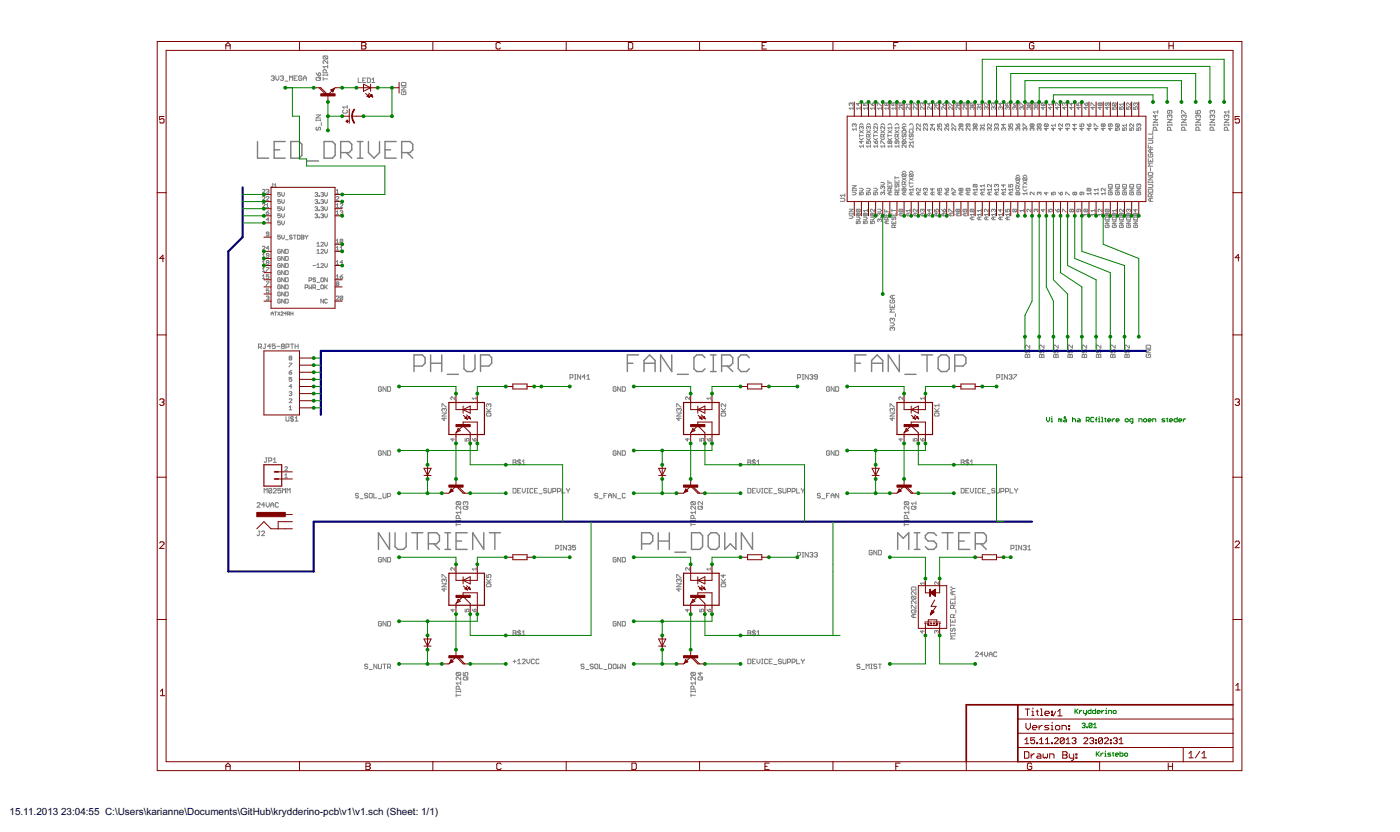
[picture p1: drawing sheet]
<svg xmlns="http://www.w3.org/2000/svg" width="500mm" height="297mm" viewBox="0 0 500 297" stroke-linecap="round" stroke-linejoin="round" font-family="sans-serif">
<defs><g id="words">
<g font-size="4">
<text x="3.4" y="291">15.11.2013</text>
<text x="21.8" y="291">23:04:55 C:\Users\karianne\Documents\GitHub\krydderino-pcb\v1\v1.sch (Sheet: 1/1)</text>
</g>
</g></defs>
<g fill="none" stroke="#808080" stroke-width=".51">
<path d="M91.9 50.5v6h4M97.9 53.5h2M101.9 50.5h-4v6h4M103.8 50.5h3l1 1v4l-1 1h-3zM109.8 57.5h3.9M115.7 50.5h3l1 1v4l-1 1h-3zM121.6 54.5h3l1-1v-2l-1-1h-3v6M123.6 54.5l2 2M127.6 56.5h2M127.6 50.5h2M128.6 50.5v6M131.6 50.5v4l1.9 2 2-2v-4"/>
<path d="M137.5 53.5h2M141.5 50.5h-4v6h4M143.4 54.5h3l1-1v-2l-1-1h-3v6M145.4 54.5l2 2M147.8 130.7h3l1-1v-2l-1-1h-3v6M153.8 129.7h3.9M153.8 126.7v6M157.7 126.7v6M159.7 133.6h4M165.7 126.7v5l.9 1h2l1-1v-5M171.6 130.7h3l1-1v-2l-1-1h-3v6M224 129.7h2"/>
<path d="M228 126.7h-4v6M230 129.7h3.9M230 132.7v-4l1.9-2 2 2v4M239.9 126.7v6l-4-6v6M241.8 133.6h4M251.7 127.7l-1-1h-1.9l-1 1v4l1 1h1.9l1-1M253.7 126.7h2M253.7 132.7h2M254.7 126.7v6M257.7 130.7h2.9l1-1v-2l-1-1h-2.9v6M259.7 130.7l1.9 2M267.6 127.7l-1-1h-2l-1 1v4l1 1h2l1-1"/>
<path d="M305.3 129.7h2M309.2 126.7h-3.9v6M311.2 129.7h4M311.2 132.7v-4l2-2 2 2v4M321.1 126.7v6l-3.9-6v6M323.1 133.6h4M329 126.7h4M331 126.7v6M336 126.7h1.9l1 1v4l-1 1h-1.9l-1-1v-4zM340.9 130.7h3l1-1v-2l-1-1h-3v6M139.1 190.2v6l-4-6v6M141.1 190.2v5l.9 1h2l1-1v-5"/>
<path d="M147 190.2h4M149 190.2v6M153 194.2h2.9l1-1v-2l-1-1h-2.9v6M154.9 194.2l2 2M158.9 196.2h2M158.9 190.2h2M159.9 190.2v6M162.8 193.2h2M166.8 190.2h-4v6h4M172.7 190.2v6l-3.9-6v6M174.7 190.2h4M176.7 190.2v6"/>
<path d="M229.1 194.2h3l1-1v-2l-1-1h-3v6M235 193.2h4M235 190.2v6M239 190.2v6M241 197.1h3.9M246.9 190.2h3l1 1v4l-1 1h-3zM253.8 190.2h2l1 1v4l-1 1h-2l-.9-1v-4zM258.8 190.2v6l2-2 2 2v-6M268.7 190.2v6l-4-6v6M320.5 196.2v-6l2 2 2-2v6M326.5 196.2h1.9M326.5 190.2h1.9"/>
<path d="M327.4 190.2v6M334.4 191.2l-1-1h-2l-1 1v1l1 1h2l1 1v1l-1 1h-2l-1-1M336.4 190.2h3.9M338.3 190.2v6M342.3 193.2h2M346.3 190.2h-4v6h4M348.2 194.2h3l1-1v-2l-1-1h-3v6M350.2 194.2l2 2"/>
</g>
<g fill="none" stroke="#808080" stroke-width=".36">
<path d="M115.7 20l-.3 .8 .3 .3h1.1M115.7 20h1.1l.2 .3-.2 .8M115.7 20l1.1 1.1M96.9 27.3l.8-.2 .2 .2-.2 .6M97.4 27.9h.3M97.7 27.9l.2 .3-.2 .5-.8-.3M98.5 27.1v1.1l.5 .5 .6-.5v-1.1M100.1 27.3l.8-.2 .3 .2-.3 .6M100.7 27.9h.2M100.9 27.9l.3 .3-.3 .5-.8-.3M101.8 29h1M103.4 28.7v-1.6l.5 .5 .6-.5v1.6"/>
<path d="M105 27.9h.6M106.1 27.1h-1.1v1.6h1.1M107.8 27.3l-.3-.2-.8 .2v1.1l.8 .3 .3-.8h-.6M108.3 27.9h1.1M108.3 28.7v-1.1l.6-.5 .5 .5v1.1M112.8 27.9l.3-.3h1.1l.3 .8-.3 .3h-1.1zM112.8 26l.9 1.1M113.7 26.3l.2-.3 .6 .3-.3 .8h-.5zM114.5 27.6l-.6 .6M115.4 28.2h1.6M115.4 26.5v.6M115.4 27.6v1.1"/>
<path d="M115.4 26.8h1.6M116.5 26v-.8l-.3-.3-.8 .3v.8h1.6M117 21.6v1.1l-1.3-1.1-.3 .3 .3 .8M117 23.3v1M117 26.5v.6M117 23.8h-1.6l.5 .5M122.6 39.3l-.2 .3 .2 .8h1.1l.3-.3-.3-.8M124 37.7v1.1M124 38.2h-1.6l.5 .6M127.9 27.9v1.6h1.1M129.5 28.7h.6M130.6 27.9h-1.1v1.6h1.1"/>
<path d="M131.2 27.9h.8l.2 .2v1.1l-.2 .3h-.8zM132.8 29.5h1.1M132.8 28.4l.5-.5v1.6M143.3 31.1h1.6l-1.6 1.1h1.6M143.6 32.7l-.3 .3 .3 .8h1.1l.2-.3-.2-.8h-.6v.6M143.6 29.4h1.1l.2 .3v.8h-1.6v-.8zM303.9 37l-.2-.3-.5 .3 .2 .7M303.9 37l.2-.3 .5 .3-.2 .7M303.9 37v.2M304.6 38.6h-1.4l.5 .5M304.6 38.1v1M306.5 36.7v1l-.7-.7h1.3"/>
<path d="M307.1 38.1v1M307.1 38.6h-1.3l.4 .5M308.3 36.7v1h.7l-.2-.5 .2-.5 .7 .3-.2 .7M309.7 38.1v1M309.7 38.6h-1.4l.5 .5M310.8 36.7l.7 1M311.5 37l.5-.3 .2 .7-.7 .3zM312.2 38.6h-1.4l.5 .5M312.2 38.1v1M313.4 37.7v-1l1.4 1M314.8 38.6h-1.4l.4 .5M314.8 38.1v1"/>
<path d="M316.6 37l-.2-.3-.5 .3 .2 .7 .5-.3M316.6 37l.2-.3 .5 .3-.2 .7-.5-.3M316.6 37v.4M317.3 38.6h-1.4l.5 .5M317.3 38.1v1M319.2 36.7v.7l-.3 .3-.4-.3 .2-.7h.9l.2 .3-.2 .7M319.8 38.1v1M319.8 38.6h-1.3l.4 .5M321.2 36.7h1l.2 .3-.2 .7M321.2 36.7l-.2 .3 .2 .7h1M321.2 36.7l1 1M322.4 38.1v1l-1.2-1-.2 .3 .2 .7"/>
<path d="M324.9 38.1v1l-1.1-1-.3 .3 .3 .7M324.9 36.7v1M324.9 37.2h-1.4l.5 .5M327.5 36.7v1l-1.2-1-.2 .3 .2 .7M327.5 38.1v1l-1.2-1-.2 .3 .2 .7M329.3 37l.2-.3 .5 .3-.2 .7M329.3 37v.2M329.3 37l-.2-.3-.5 .3 .2 .7M330 38.1v1l-1.2-1-.2 .3 .2 .7M331.9 36.7v1l-.7-.7h1.3M332.5 38.1v1l-1.1-1-.2 .3 .2 .7M333.7 36.7v1h.7l-.2-.5 .2-.5 .7 .3-.2 .7"/>
<path d="M335.1 38.1v1l-1.2-1-.2 .3 .2 .7M336.2 36.7l.7 1M336.9 37l.5-.3 .2 .7-.7 .3zM337.6 38.1v1l-1.1-1-.3 .3 .3 .7M338.8 37.7v-1l1.4 1M340.2 38.1v1l-1.2-1-.2 .3 .2 .7M342 37l.2-.3 .5 .3-.2 .7-.5-.3M342 37v.4M342 37l-.2-.3-.5 .3 .2 .7 .5-.3M342.7 38.1v1l-1.2-1-.2 .3 .2 .7M344.6 36.7v.7l-.3 .3-.4-.3 .2-.7h.9l.2 .3-.2 .7M345.2 38.1v1l-1.1-1-.2 .3 .2 .7"/>
<path d="M346.6 36.7l-.2 .3 .2 .7h1M346.6 36.7h1l.2 .3-.2 .7M346.6 36.7l1 1M347.1 38.4l-.2-.3-.5 .3 .2 .7M347.1 38.4v.2M347.1 38.4l.2-.3 .5 .3-.2 .7M349.6 38.4v.2M349.6 38.4l.3-.3 .4 .3-.2 .7M349.6 38.4l-.2-.3-.5 .3 .3 .7M350.3 36.7v1M350.3 37.2h-1.4l.5 .5M352.2 38.4l-.3-.3-.4 .3 .2 .7"/>
<path d="M352.2 38.4v.2M352.2 38.4l.2-.3 .5 .3-.3 .7M352.9 36.7v1l-1.2-1-.2 .3 .2 .7M354.7 37v.2M354.7 38.4v.2M354.7 37l.2-.3 .5 .3-.2 .7M354.7 38.4l.2-.3 .5 .3-.2 .7M354.7 37l-.2-.3-.5 .3 .2 .7M354.7 38.4l-.2-.3-.5 .3 .2 .7M357.3 38.4l.2-.3 .4 .3-.2 .7M357.3 38.4l-.3-.3-.4 .3 .2 .7M357.3 36.7v1l-.7-.7h1.3"/>
<path d="M357.3 38.4v.2M359.1 36.7v1h.7l-.2-.5 .2-.5 .7 .3-.2 .7M359.8 38.4v.2M359.8 38.4l.2-.3 .5 .3-.2 .7M359.8 38.4l-.2-.3-.5 .3 .2 .7M361.6 36.7l.7 1M362.3 38.4l-.2-.3-.5 .3 .2 .7M362.3 37l.5-.3 .2 .7-.7 .3zM362.3 38.4l.3-.3 .4 .3-.2 .7M362.3 38.4v.2M364.2 37.7v-1l1.4 1M364.8 38.4l.3-.3 .5 .3-.3 .7"/>
<path d="M364.8 38.4l-.2-.3-.4 .3 .2 .7M364.8 38.4v.2M367.4 37l-.2-.3-.5 .3 .2 .7 .5-.3M367.4 38.4l-.2-.3-.5 .3 .2 .7M367.4 37l.2-.3 .5 .3-.2 .7-.5-.3M367.4 38.4l.2-.3 .5 .3-.2 .7M367.4 37v.4M367.4 38.4v.2M369.9 36.7v.7l-.2 .3-.5-.3 .3-.7h.9l.2 .3-.2 .7M369.9 38.4l-.2-.3-.5 .3 .3 .7M369.9 38.4v.2M369.9 38.4l.3-.3 .4 .3-.2 .7"/>
<path d="M372 36.7h.9l.3 .3-.3 .7M372 36.7l-.2 .3 .2 .7h.9M372 36.7l.9 1M372.5 38.1v1l-.7-.7h1.4M375 38.1v1l-.7-.7h1.4M375.7 36.7v1M375.7 37.2h-1.4l.5 .5M377.5 38.1v1l-.6-.7h1.3M378.2 36.7v1l-1.1-1-.2 .3 .2 .7M380.1 37l-.2-.3-.5 .3 .2 .7M380.1 37l.2-.3 .5 .3-.2 .7M380.1 38.1v1l-.7-.7h1.4"/>
<path d="M380.1 37v.2M382.6 36.7v1l-.7-.7h1.4M382.6 38.1v1l-.7-.7h1.4M384.5 36.7v1h.7l-.3-.5 .3-.5 .7 .3-.3 .7M385.2 38.1v1l-.7-.7h1.4M387 36.7l.7 1M387.7 37l.5-.3 .2 .7-.7 .3zM387.7 38.1v1l-.7-.7h1.4M389.6 37.7v-1l1.3 1M390.2 38.1v1l-.6-.7h1.3M392.8 37l-.2-.3-.5 .3 .2 .7 .5-.3M392.8 37l.2-.3 .5 .3-.2 .7-.5-.3"/>
<path d="M392.8 38.1v1l-.7-.7h1.4M392.8 37v.4M395.3 36.7v.7l-.2 .3-.5-.3 .3-.7h.9l.2 .3-.2 .7M395.3 38.1v1l-.7-.7h1.4M397.2 38.1v1h.7l-.3-.5 .3-.5 .7 .3-.3 .7M397.4 36.7l-.2 .3 .2 .7h.9M397.4 36.7h.9l.3 .3-.3 .7M397.4 36.7l.9 1M399.7 38.1v1h.7l-.2-.5 .2-.5 .7 .3-.2 .7M401.1 37.2h-1.4l.5 .5M401.1 36.7v1M402.3 38.1v1h.6l-.2-.5 .2-.5 .7 .3-.2 .7"/>
<path d="M403.6 36.7v1l-1.1-1-.2 .3 .2 .7M404.8 38.1v1h.7l-.2-.5 .2-.5 .7 .3-.2 .7M405.5 37l-.2-.3-.5 .3 .2 .7M405.5 37l.2-.3 .5 .3-.2 .7M405.5 37v.2M413.4 40h-1.6l.5 .5M413.4 39.4v1.1M417.7 39.4v.8l-.3 .3-.5-.3 .2-.8h1.1l.3 .3-.3 .8M427 39.4v1.1h.8l-.3-.5 .3-.6 .8 .3-.2 .8M432.9 39.7l-.3-.3-.5 .3 .3 .8M432.9 39.7l.3-.3 .5 .3-.3 .8M432.9 39.7v.3"/>
<path d="M438.8 39.4v1.1M438.8 40h-1.6l.5 .5M112.8 42.7v.5M112.8 41h1.7l-1.7 1.1h1.7M112.8 42.9h1.7M113.1 45.4l-.3 .3 .3 .8 .6-.3 .2-.8 .6 .3-.3 .8M114.5 42.7v.5M114.7 43.8v1.1M305 44.5l.3-.3 .4 .3-.2 .7M305 44.5l-.2-.3-.5 .3 .3 .7M305 44.5v.2M305.7 45.6v1"/>
<path d="M305.7 46.1h-1.4l.5 .5M306.9 48v.9M306.9 44.7l.4-.5h.5l.5 .5M306.9 49.4l.4 .4h.5l.5-.4M306.9 48.4h1.4M306.9 46.6l1.4 .9M307.6 45.4l-.3-.2-.4 .2 .2 .7M307.6 45.4l.2-.2 .5 .2-.3 .7M307.6 50.3v.9l-.7-.7h1.4M307.6 45.4v.2M308.3 51.7v.9M308.3 52.2h-1.4l.4 .4"/>
<path d="M308.3 46.6l-1.4 .9M309.4 50.3v.9h.7l-.2-.4 .2-.5 .7 .2-.2 .7M309.4 49.4l.5 .4h.4l.5-.4M309.4 44.7l.5-.5h.4l.5 .5M309.4 46.6l1.4 .9M310.1 45.4l-.2-.2-.5 .2 .2 .7M310.1 45.4l.2-.2 .5 .2-.2 .7M310.1 45.4v.2M310.3 48.9l-.2-.9-.7 .2v.7h1.4M310.8 51.7v.9M310.8 52.2h-1.4l.5 .4M310.8 48l-.5 .4"/>
<path d="M310.8 46.6l-1.4 .9M312 49.4l.4 .4h.5l.5-.4M312 50.3l.7 .9M312 48.4h1.4M312 48v.9M312 46.6l1.4 .9M312 44.7l.4-.5h.5l.5 .5M312.7 50.5l.4-.2 .3 .7-.7 .2zM313.4 45.2v.9l-1.2-.9-.2 .2 .2 .7M313.4 52.2h-1.4l.4 .4M313.4 51.7v.9M313.4 46.6l-1.4 .9"/>
<path d="M314.5 51.2v-.9l1.4 .9M314.5 44.7l.5-.5h.4l.5 .5M314.5 49.4l.5 .4h.4l.5-.4M314.5 46.6l1.4 .9M315.4 48.9l-.2-.9-.7 .2v.7h1.4M315.9 45.2v.9l-1.2-.9-.2 .2 .2 .7M315.9 52.2h-1.4l.5 .4M315.9 51.7v.9M315.9 48l-.5 .4M315.9 46.6l-1.4 .9M317 44.7l.5-.5h.5l.4 .5M317 49.4l.5 .4h.5l.4-.4"/>
<path d="M317 48.4h1.4M317 48v.9M317 46.6l1.4 .9M317.7 50.5l.3-.2 .4 .2-.2 .7-.5-.2M317.7 50.5l-.2-.2-.5 .2 .3 .7 .4-.2M317.7 50.5v.5M318.4 45.2v.9M318.4 51.7v.9M318.4 52.2h-1.4l.5 .4M318.4 46.6l-1.4 .9M318.4 45.6h-1.4l.5 .5M319.6 44.7l.4-.5h.5l.5 .5"/>
<path d="M319.6 49.4l.4 .4h.5l.5-.4M319.6 46.6l1.4 .9M320.3 50.3l-.3 .9-.4-.2 .2-.7h.9l.3 .2-.3 .7M320.5 48.9l-.2-.9-.7 .2v.7h1.4M321 45.2v.9M321 51.7v.9M321 52.2h-1.4l.4 .4M321 45.6h-1.4l.4 .5M321 48l-.5 .4M321 46.6l-1.4 .9M322.1 46.8l.2-.2h1l.2 .9h-1.4zM322.1 44.7l.5-.5h.4l.5 .5"/>
<path d="M322.1 49.4l.5 .4h.4l.5-.4M322.3 48l-.2 .7 .5 .2 .2-.7 .5-.2 .2 .2-.2 .7M322.3 50.3l-.2 .7 .2 .2h1M322.3 50.3h1l.2 .2-.2 .7M322.3 50.3l1 .9M322.8 45.2v.9M323.5 51.7v.9l-1.2-.9-.2 .2 .2 .7M323.5 45.2h-.9l-.5 .4 .5 .5h.9M324.7 49.4l.4 .4h.5l.5-.4M324.7 44.7l.4-.5h.5l.5 .5M324.9 48l-.2 .7 .4 .2 .3-.7 .4-.2 .3 .2-.3 .7M324.9 46.6l-.2 .2 .2 .7h.9l.3-.2-.3-.7"/>
<path d="M326.1 45.2v.9h-1.4M326.1 50.3v.9M326.1 51.7v.9l-1.2-.9-.2 .2 .2 .7M326.1 50.8h-1.4l.4 .4M328.6 44.2v1l-.9-1-.5 .3 .2 .7M328.6 45.6v1l-1.2-1-.2 .3 .2 .7M330.4 44.5l.3-.3 .4 .3-.2 .7M330.4 44.5v.2M330.4 44.5l-.2-.3-.5 .3 .2 .7M331.1 45.6v1l-.9-1-.5 .3 .2 .7M333 44.2v1l-.7-.7h1.4M333.7 45.6v1l-1-1-.4 .3 .2 .7"/>
<path d="M334.8 44.2v1h.7l-.2-.5 .2-.5 .7 .3-.2 .7M336.2 45.6v1l-.9-1-.5 .3 .2 .7M337.3 44.2l.7 1M338 44.5l.5-.3 .2 .7-.7 .3zM338.7 45.6v1l-1.1-1-.3 .3 .3 .7M339.9 45.2v-1l1.4 1M341.3 45.6v1l-1.2-1-.2 .3 .2 .7M343.1 44.5l.2-.3 .5 .3-.2 .7-.5-.3M343.1 44.5v.4M343.1 44.5l-.2-.3-.5 .3 .2 .7 .5-.3M343.8 45.6v1l-1.2-1-.2 .3 .2 .7M345.7 44.2l-.3 1-.4-.3 .2-.7h.9l.3 .3-.3 .7"/>
<path d="M346.4 45.6v1l-1.2-1-.2 .3 .2 .7M347.7 44.2h1l.2 .3-.2 .7M347.7 44.2l-.2 .7 .2 .3h1M347.7 44.2l1 1M348.2 45.9v.2M348.2 45.9l.2-.3 .5 .3-.2 .7M348.2 45.9l-.2-.3-.5 .3 .2 .7M350.7 45.9l-.2-.3-.5 .3 .3 .7M350.7 45.9l.3-.3 .4 .3-.2 .7M350.7 45.9v.2M351.4 44.2v1M351.4 44.7h-1.4l.5 .5"/>
<path d="M353.3 45.9v.2M353.3 45.9l.2-.3 .5 .3-.3 .7M353.3 45.9l-.3-.3-.4 .3 .2 .7M354 44.2v1l-1-1-.4 .3 .2 .7M355.8 45.9l-.2-.3-.5 .3 .2 .7M355.8 44.5v.2M355.8 45.9v.2M355.8 44.5l.2-.3 .5 .3-.2 .7M355.8 45.9l.2-.3 .5 .3-.2 .7M355.8 44.5l-.2-.3-.5 .3 .2 .7M358.4 45.9l-.3-.3-.4 .3 .2 .7M358.4 45.9l.2-.3 .5 .3-.3 .7"/>
<path d="M358.4 44.2v1l-.7-.7h1.4M358.4 45.9v.2M360.2 44.2v1h.7l-.2-.5 .2-.5 .7 .3-.2 .7M360.9 45.9v.2M360.9 45.9l.2-.3 .5 .3-.2 .7M360.9 45.9l-.2-.3-.5 .3 .2 .7M362.7 44.2l.7 1M363.4 44.5l.5-.3 .2 .7-.7 .3zM363.4 45.9l.3-.3 .4 .3-.2 .7M363.4 45.9l-.2-.3-.5 .3 .3 .7M363.4 45.9v.2M365.3 45.2v-1l1.4 1"/>
<path d="M366 45.9l.2-.3 .5 .3-.3 .7M366 45.9l-.3-.3-.4 .3 .2 .7M366 45.9v.2M368.5 44.5l.2-.3 .5 .3-.2 .7-.5-.3M368.5 45.9l-.2-.3-.5 .3 .2 .7M368.5 44.5l-.2-.3-.5 .3 .2 .7 .5-.3M368.5 45.9l.2-.3 .5 .3-.2 .7M368.5 44.5v.4M368.5 45.9v.2M371.1 45.9l-.3-.3-.4 .3 .2 .7M371.1 45.9l.2-.3 .5 .3-.3 .7M371.1 44.2l-.3 1-.4-.3 .2-.7h.9l.3 .3-.3 .7"/>
<path d="M371.1 45.9v.2M373.1 44.2l-.2 .7 .2 .3h1M373.1 44.2h1l.2 .3-.2 .7M373.1 44.2l1 1M373.6 45.6v1l-.7-.7h1.4M376.1 45.6v1l-.7-.7h1.4M376.8 44.2v1M376.8 44.7h-1.4l.5 .5M378.7 45.6v1l-.7-.7h1.4M379.4 44.2v1l-1-1-.4 .3 .2 .7M381.2 44.5l.2-.3 .5 .3-.2 .7M381.2 44.5l-.2-.3-.5 .3 .2 .7"/>
<path d="M381.2 45.6v1l-.7-.7h1.4M381.2 44.5v.2M383.8 44.2v1l-.7-.7h1.4M383.8 45.6v1l-.7-.7h1.4M385.6 44.2v1h.7l-.2-.5 .2-.5 .7 .3-.2 .7M386.3 45.6v1l-.7-.7h1.4M388.1 44.2l.7 1M388.8 44.5l.5-.3 .2 .7-.7 .3zM388.8 45.6v1l-.7-.7h1.4M390.7 45.2v-1l1.4 1M391.4 45.6v1l-.7-.7h1.4M393.9 44.5l-.2-.3-.5 .3 .2 .7 .5-.3"/>
<path d="M393.9 44.5l.2-.3 .5 .3-.2 .7-.5-.3M393.9 45.6v1l-.7-.7h1.4M393.9 44.5v.4M396.5 44.2l-.3 1-.4-.3 .2-.7h.9l.3 .3-.3 .7M396.5 45.6v1l-.7-.7h1.4M398.3 45.6v1h.7l-.2-.7 .7-.3 .2 .3-.2 .7M398.5 44.2l-.2 .7 .2 .3h1M398.5 44.2h1l.2 .3-.2 .7M398.5 44.2l1 1M400.8 45.6v1h.7l-.2-.7 .7-.3 .2 .3-.2 .7M402.2 44.7h-1.4l.5 .5M402.2 44.2v1"/>
<path d="M403.4 45.6v1h.7l-.3-.7 .7-.3 .3 .3-.3 .7M404.8 44.2v1l-1-1-.4 .3 .2 .7M405.9 45.6v1h.7l-.2-.7 .7-.3 .2 .3-.2 .7M406.6 44.5l.2-.3 .5 .3-.2 .7M406.6 44.5l-.2-.3-.5 .3 .2 .7M406.6 44.5v.2M410 51.7v1.1h1.6M410 56.6v1.1h1.6v-1.1M410 50.1h1.4l.2 .2-.2 .9h-1.4M410.3 55l-.3 .2 .3 .9h1.1l.2-.3-.2-.8h-.6v.5M410.8 52.2v.6M410.8 53.3v1.1"/>
<path d="M410.8 57.1v.6M410.8 59.9v1.1M411.6 46.8v1.1h-1.6M411.6 48.4v1.1h-1.6M411.6 58.3h-1.6l.5 .5-.5 .5h1.6M411.6 53.3h-1.1l-.5 .6 .5 .5h1.1M411.8 44.6h1.6M411.8 42.7h1.6l-1.6 1.1h1.6M411.8 44.3v.6M412.6 41.1v1l-.8-.8h1.6M412.9 46.5v-.8l-.9-.3-.2 .3v.8h1.6M413.4 44.3v.6"/>
<path d="M416.9 44.3v.6M416.9 44.6h1.6M416.9 42.7h1.6l-1.6 1.1h1.6M417.7 41.3l-.3-.2-.5 .2 .2 .8M417.7 41.3l.2-.2 .6 .2-.3 .8M417.7 41.3v.3M417.9 46.5v-.8l-.8-.3-.2 .3v.8h1.6M418.5 44.3v.6M421.9 44.6h1.6M421.9 42.7h1.6l-1.6 1.1h1.6M421.9 40.5v-1.1l1.6 1.1M421.9 44.3v.6"/>
<path d="M422.7 41.3l-.2-.2-.6 .2 .3 .8M422.7 41.3l.3-.2 .5 .2-.2 .8M422.7 41.3v.3M423 46.5v-.8l-.3-.3-.8 .3v.8h1.6M423.5 44.3v.6M427 44.6h1.6M427 42.7h1.6l-1.6 1.1h1.6M427 44.3v.6M427.8 41.3l-.3-.2-.5 .2 .3 .8M427.8 41.3l.3-.2 .5 .2-.2 .8M427.8 41.3v.3M428.1 46.5v-.8l-.3-.3-.8 .3v.8h1.6"/>
<path d="M428.6 44.3v.6M432.1 44.6h1.6M432.1 42.7h1.6l-1.6 1.1h1.6M432.1 44.3v.6M432.9 41.3l-.3-.2-.5 .2 .3 .8M432.9 41.3l.3-.2 .5 .2-.3 .8M432.9 41.3v.3M433.2 46.5v-.8l-.3-.3-.8 .3v.8h1.6M433.7 44.3v.6M437.2 44.6h1.6M437.2 42.7h1.6l-1.6 1.1h1.6M437.2 44.3v.6"/>
<path d="M438 41.3l-.3-.2-.5 .2 .2 .8M438 41.3l.3-.2 .5 .2-.3 .8M438 41.3v.3M438.3 46.5v-.8l-.3-.3-.8 .3v.8h1.6M438.8 44.3v.6M93.7 70.4l.2-.3 .7 .3-.9 1.1h.9M93.7 67.8l.2-.2 .7 .2-.9 1.2h.9M93.7 72.9l.2-.2 .7 .2-.9 1.2h.9M95.1 75.9h.7l.2 .5-.7 .2zM95.1 70.4l.2-.3 .7 .3-.9 1.1h.9M95.1 74.1h.9M95.1 67.8l.7-.2 .2 .2-.2 .5"/>
<path d="M95.1 73.2l.4-.5v1.4M95.5 68.3h.3M95.8 68.3l.2 .2-.2 .5-.7-.2M96 78.5h-.9l.7-.7v1.4M96 75.2l-.9 .7M97.2 65.7h.4M97.4 65.7v.9l-.2 .2-.4-.2M98 66l.4-.3v1.1M98 66.8h.8M100.1 68.7h-.9v.7l.4-.2 .5 .2-.2 .7-.7-.2M100.1 78.9h-.9v.7l.4-.2 .5 .2-.2 .7-.7-.2M100.1 76.3h-.9v.7l.4-.2 .5 .2-.2 .7-.7-.2"/>
<path d="M100.1 73.8h-.9v.7l.4-.2 .5 .2-.2 .7-.7-.2M100.1 71.3h-.9v.7l.4-.3 .5 .3-.2 .7-.7-.3M100.6 68.7v1l.4 .4 .5-.4v-1M100.6 71.3v.9l.4 .5 .5-.5v-.9M100.6 73.8v.9l.4 .5 .5-.5v-.9M100.6 76.3v1l.4 .4 .5-.4v-1M100.6 78.9v.9l.4 .5 .5-.5v-.9M112.5 76.6l.7-.3 .2 .3-.2 .4M112.5 69l.7-.3 .2 .3-.2 .4M112.5 71.5l.7-.2 .2 .2-.2 .5M112.5 74l.7-.2 .2 .2-.2 .5M112.9 77h.3"/>
<path d="M112.9 69.4h.3M112.9 72h.3M112.9 74.5h.3M113.2 77l.2 .3-.2 .4-.7-.2M113.2 74.5l.2 .2-.2 .5-.7-.2M113.2 69.4l.2 .3-.2 .4-.7-.2M113.2 72l.2 .2-.2 .5-.7-.3M113.9 77.5l.2 .2zM113.9 75l.2 .2zM113.9 69.9l.2 .2zM113.9 72.4l.2 .3zM114.6 76.6l.7-.3 .2 .3-.2 .4"/>
<path d="M114.6 69l.7-.3 .2 .3-.2 .4M114.6 71.5l.7-.2 .2 .2-.2 .5M114.6 74l.7-.2 .2 .2-.2 .5M115 77h.3M115 69.4h.3M115 72h.3M115 74.5h.3M115.3 74.5l.2 .2-.2 .5-.7-.2M115.3 77l.2 .3-.2 .4-.7-.2M115.3 72l.2 .2-.2 .5-.7-.3M115.3 69.4l.2 .3-.2 .4-.7-.2M116 68.7v1l.4 .4 .5-.4v-1"/>
<path d="M116 71.3v.9l.4 .5 .5-.5v-.9M116 73.8v.9l.4 .5 .5-.5v-.9M116 76.3v1l.4 .4 .5-.4v-1M120.1 76.6h.9M120.1 68.1l.4-.5v1.4M120.1 73.2l.4-.5v1.4M120.1 75.7l.4-.5v1.4M120.1 70.4l.2-.3 .7 .3-.9 1.1h.9M120.1 69h.9M120.1 74.1h.9M121.5 72.9l.2-.2 .7 .2-.9 1.2h.9M121.5 75.5l.7-.3 .2 .3-.2 .4"/>
<path d="M121.9 75.9h.3M122.2 75.9l.2 .3-.2 .4-.7-.2M300 70.8h1.4l.2 .3-.2 .8h-1.4M301.6 69.2v1.1M301.6 69.7h-1.6l.6 .6M303.2 77h.9l.5 .5-.5 .5h-.9M303.2 76.3h1.4M303.2 74.7h1.4l-1.4 .9h1.4M303.2 76.1v.5M304.3 68.6h1l.4 .5-.4 .5h-1M304.3 66.3h1.4l-1.4 .9h1.4M304.3 67.7v.5"/>
<path d="M304.3 67.9h1.4M304.6 76.1v.5M305.7 67.7v.5M305.8 78.9v.9h.7l-.3-.7 .7-.2 .2 .2-.2 .7M305.8 77.5h.9l.4 .5-.4 .4h-.9M306 74.7l-.2 .2 .2 .7h.9M306 74.7h.9l.2 .2-.2 .7M306 74.7l.9 .9M306.2 76.3h.5v.5h-.5zM306.9 68.6v1h.7l-.3-.5 .3-.5 .7 .3-.3 .7M306.9 67.2h.9l.5 .5-.5 .5h-.9M306.9 76.1l.2 .2-.2 .7h-.9l-.2-.2 .2-.7 .7 .2"/>
<path d="M308.3 78.9v.9h.7l-.2-.7 .7-.2 .2 .2-.2 .7M308.3 77.5h.9l.5 .5-.5 .4h-.9M308.8 76.3h.4v.5h-.4zM309.4 68.6v1h.7l-.2-.5 .2-.5 .7 .3-.2 .7M309.4 67.2h.9l.5 .5-.5 .5h-.9M309.5 76.1l.2 .2-.2 .7h-1l-.2-.2 .2-.7 .7 .2M309.7 75.2h-1.4l.5 .4M309.7 74.7v.9M310.8 78.9v.9h.7l-.2-.7 .7-.2 .2 .2-.2 .7M310.8 77.5h1l.4 .5-.4 .4h-1M311.3 76.3h.5v.5h-.5zM312 68.6v1h.7l-.3-.5 .3-.5 .7 .3-.3 .7"/>
<path d="M312 67.2h.9l.5 .5-.5 .5h-.9M312 76.1l.2 .2-.2 .7h-.9l-.3-.2 .3-.7 .7 .2M312.2 74.7v.9l-.9-.9-.5 .2 .3 .7M313.4 74.7h.9l.5 .5-.5 .4h-.9M314.1 76.3l-.3-.2-.4 .2 .2 .7M314.1 76.3l.2-.2 .5 .2-.3 .7M314.1 78.4l.2-.2 .5 .2-.3 .7M314.1 78.4l-.3-.2-.4 .2 .2 .7M314.1 76.3v.3M314.1 78.4v.3M314.5 65.1h.9l.5 .5-.5 .5h-.9M314.5 77.5l.3 .2z"/>
<path d="M315.2 68.9l-.2-.3-.5 .3 .2 .7M315.2 68.9l.2-.3 .5 .3-.2 .7M315.2 66.8l.2-.3 .5 .3-.2 .7M315.2 66.8l-.2-.3-.5 .3 .2 .7M315.2 66.8v.2M315.2 68.9v.2M315.7 67.9l.2 .3zM315.9 76.1v.9h1.4v-.9M315.9 74.7v.9h1.4M316.6 75.2v.4M316.6 76.6v.4M316.6 78.9v.9"/>
<path d="M316.8 78.4v-.7l-.7-.2-.2 .9h1.4M317 65.8v1h1.4v-1M317 64.4v.9h1.4M317.3 78.9h-.9l-.5 .5 .5 .4h.9M317.3 77.5l-.5 .5M317.7 64.9v.4M317.7 66.3v.5M317.7 68.6v1M318 68.2l-.3-1-.7 .3v.7h1.4M318.4 68.6h-.9l-.5 .5 .5 .5h.9M318.4 67.2l-.4 .5M318.5 78.9v.9h1.3v-.9"/>
<path d="M318.5 76.1v.9h1.3v-.9M318.5 74.7v.9M318.5 75.2h1.3M318.7 77.5l-.2 .2 .2 .7 .5-.2 .2-.7 .4 .2-.2 .7M319.2 76.6v.4M319.2 79.4v.4M319.6 64.4v.9h1.4v-.9M319.6 67.2v1h1.4v-1M319.6 63v.9M319.6 63.5h1.4M319.8 65.8l-.2 .7 .4 .3 .3-.7 .4-.3 .3 .3-.3 .7M320.3 64.9v.4"/>
<path d="M320.3 67.7v.5M320.5 69.6l-.2-1-.7 .3v.7h1.4M321 68.6l-.5 .5M321.2 74.7h1l.2 .2-.2 .7M321.2 74.7l-.2 .2 .2 .7h1M321.2 74.7l1 .9M321.7 76.1v.9M322.1 66.3l.5 .5h.4l.5-.5M322.1 63.5l1.4 .9M322.1 61.6l.5-.4h.4l.5 .4M322.3 67.2l-.2 .7 .2 .3h1M322.3 67.2h1l.2 .3-.2 .7"/>
<path d="M322.3 62.1l-.2 .7 .2 .2h1M322.3 62.1h1l.2 .2-.2 .7M322.3 67.2l1 1M322.3 62.1l1 .9M322.4 76.1h-.9l-.5 .5 .5 .4h.9M322.8 68.6v1M323 65.8v-.7l-.7-.2-.2 .9h1.4M323.5 68.6h-.9l-.5 .5 .5 .5h.9M323.5 64.9l-.5 .5M323.5 63.5l-1.4 .9M324.2 76.1v.9M324.7 66.3l.4 .5h.5l.5-.5"/>
<path d="M324.7 65.4h1.4M324.7 61.6l.4-.4h.5l.5 .4M324.7 64.9v.9M324.7 63.5l1.4 .9M324.9 62.1h.9l.3 .2-.3 .7M324.9 62.1l-.2 .7 .2 .2h.9M324.9 62.1l.9 .9M324.9 76.1h-.9l-.5 .5 .5 .4h.9M324.9 75.2h-1.4l.5 .4M324.9 74.7v.9M325.4 68.6v1M326.1 68.6h-1l-.4 .5 .4 .5h1"/>
<path d="M326.1 67.2v1M326.1 67.7h-1.4l.4 .5M326.1 63.5l-1.4 .9M326.8 76.1v.9M327.5 74.7v.9l-1-.9-.4 .2 .2 .7M327.5 76.1h-1l-.4 .5 .4 .4h1M327.9 68.6v1M328.6 68.6h-.9l-.5 .5 .5 .5h.9M328.6 67.2v1l-.9-1-.5 .3 .2 .7M329.3 74.9l.2-.2 .5 .2-.2 .7M329.3 74.9v.3M329.3 76.1v.9"/>
<path d="M329.3 74.9l-.2-.2-.5 .2 .2 .7M330 76.1h-.9l-.5 .5 .5 .4h.9M330.4 67.5l-.2-.3-.5 .3 .2 .7M330.4 67.5l.3-.3 .4 .3-.2 .7M330.4 67.5v.2M330.4 68.6v1M331.1 68.6h-.9l-.5 .5 .5 .5h.9M331.9 74.7v.9l-.7-.7h1.3M331.9 76.1v.9M332.5 76.1h-.9l-.4 .5 .4 .4h.9M333 67.2v1l-.7-.7h1.4M333 68.6v1"/>
<path d="M333.7 68.6h-1l-.4 .5 .4 .5h1M333.7 74.7v.9h.7l-.2-.7 .7-.2 .2 .2-.2 .7M334.4 76.1v.9M334.8 67.2v1h.7l-.2-.5 .2-.5 .7 .3-.2 .7M335.1 76.1h-.9l-.5 .5 .5 .4h.9M335.5 68.6v1M336.2 68.6h-.9l-.5 .5 .5 .5h.9M336.2 74.7l.7 .9M336.9 74.9l.5-.2 .2 .7-.7 .2zM336.9 76.1v.9M337.3 67.2l.7 1M337.6 76.1h-.9l-.5 .5 .5 .4h.9"/>
<path d="M338 67.5l.5-.3 .2 .7-.7 .3zM338 68.6v1M338.7 68.6h-.9l-.5 .5 .5 .5h.9M338.8 75.6v-.9l1.4 .9M339.5 76.1v.9M339.9 68.2v-1l1.4 1M340.2 76.1h-1l-.4 .5 .4 .4h1M340.6 68.6v1M341.3 68.6h-1l-.4 .5 .4 .5h1M342 74.9l-.2-.2-.5 .2 .2 .7 .5-.2M342 74.9l.2-.2 .5 .2-.2 .7-.5-.2M342 74.9v.5"/>
<path d="M342 76.1v.9M342.7 76.1h-.9l-.5 .5 .5 .4h.9M343.1 67.5l-.2-.3-.5 .3 .2 .7 .5-.3M343.1 67.5l.2-.3 .5 .3-.2 .7-.5-.3M343.1 67.5v.4M343.1 68.6v1M343.8 68.6h-.9l-.5 .5 .5 .5h.9M344.6 74.7v.7l-.3 .2-.4-.2 .2-.7h.9l.2 .2-.2 .7M344.6 76.1v.9M345.2 76.1h-.9l-.4 .5 .4 .4h.9M345.7 67.2l-.3 1-.4-.3 .2-.7h.9l.3 .3-.3 .7M345.7 68.6v1"/>
<path d="M346.4 68.6h-1l-.4 .5 .4 .5h1M346.6 74.7l-.2 .2 .2 .7h1M346.6 74.7h1l.2 .2-.2 .7M346.6 74.7l1 .9M347.1 77.5v.9M347.7 65.8l-.2 .7 .2 .3h1M347.7 65.8h1l.2 .3-.2 .7M347.7 65.8l1 1M347.8 77.5h-.9l-.5 .5 .5 .4h.9M347.8 76.6h-1.4l.5 .4M347.8 76.1v.9M348.2 68.6v1"/>
<path d="M348.9 68.6h-.9l-.5 .5 .5 .5h.9M348.9 67.7h-1.4l.5 .5M348.9 67.2v1M349.6 77.5v.9M350.3 77.5h-.9l-.5 .5 .5 .4h.9M350.3 75.2h-1.4l.5 .4M350.3 76.6h-1.4l.5 .4M350.3 74.7v.9M350.3 76.1v.9M350.7 68.6v1M351.4 68.6h-.9l-.5 .5 .5 .5h.9M351.4 67.7h-1.4l.5 .5"/>
<path d="M351.4 65.8v1M351.4 67.2v1M351.4 66.3h-1.4l.5 .5M352.2 77.5v.9M352.9 77.5h-1l-.4 .5 .4 .4h1M352.9 74.7v.9l-1-.9-.4 .2 .2 .7M352.9 76.6h-1.4l.4 .4M352.9 76.1v.9M353.3 68.6v1M354 68.6h-1l-.4 .5 .4 .5h1M354 65.8v1l-1-1-.4 .3 .2 .7M354 67.7h-1.4l.4 .5"/>
<path d="M354 67.2v1M354.7 74.9l-.2-.2-.5 .2 .2 .7M354.7 74.9l.2-.2 .5 .2-.2 .7M354.7 74.9v.3M354.7 77.5v.9M355.4 77.5h-.9l-.5 .5 .5 .4h.9M355.4 76.6h-1.4l.5 .4M355.4 76.1v.9M355.8 66.1l-.2-.3-.5 .3 .2 .7M355.8 66.1l.2-.3 .5 .3-.2 .7M355.8 66.1v.2M355.8 68.6v1"/>
<path d="M356.5 68.6h-.9l-.5 .5 .5 .5h.9M356.5 67.7h-1.4l.5 .5M356.5 67.2v1M357.3 74.7v.9l-.7-.7h1.3M357.3 77.5v.9M357.9 77.5h-.9l-.4 .5 .4 .4h.9M357.9 76.6h-1.3l.4 .4M357.9 76.1v.9M358.4 65.8v1l-.7-.7h1.4M358.4 68.6v1M359.1 68.6h-1l-.4 .5 .4 .5h1M359.1 67.7h-1.4l.4 .5"/>
<path d="M359.1 67.2v1M359.1 74.7v.9h.7l-.2-.7 .7-.2 .2 .2-.2 .7M359.8 77.5v.9M360.2 65.8v1h.7l-.2-.5 .2-.5 .7 .3-.2 .7M360.5 77.5h-.9l-.5 .5 .5 .4h.9M360.5 76.6h-1.4l.5 .4M360.5 76.1v.9M360.9 68.6v1M361.6 68.6h-.9l-.5 .5 .5 .5h.9M361.6 67.7h-1.4l.5 .5M361.6 67.2v1M361.8 74.7l-.2 .2 .2 .7h1"/>
<path d="M361.8 74.7h1l.2 .2-.2 .7M361.8 74.7l1 .9M362.7 63l.5-.5h.5l.4 .5M362.7 67.7l.5 .5h.5l.4-.5M362.7 64.9l1.4 .9M363 68.6h.9l.2 .3-.2 .7M363 68.6l-.3 .7 .3 .3h.9M363 63.5h.9l.2 .2-.2 .7M363 63.5l-.3 .7 .3 .2h.9M363 68.6l.9 1M363 63.5l.9 .9M363.7 67.2l-.3-.9-.7 .2v.7h1.4"/>
<path d="M364.1 66.3l-.4 .5M364.1 64.9l-1.4 .9M365.3 63l.4-.5h.5l.5 .5M365.3 67.7l.4 .5h.5l.5-.5M365.3 66.8h1.4M365.3 66.3v.9M365.3 64.9l1.4 .9M365.5 63.5h.9l.3 .2-.3 .7M365.5 63.5l-.2 .7 .2 .2h.9M365.5 63.5l.9 .9M365.6 75.2h-1.4l.4 .4M365.6 74.7v.9"/>
<path d="M366.7 69.1h-1.4l.4 .5M366.7 68.6v1M366.7 64.9l-1.4 .9M368.1 74.7v.9l-.9-.9-.5 .2 .2 .7M369.2 68.6v1l-.9-1-.5 .3 .2 .7M369.9 74.9l-.2-.2-.5 .2 .3 .7M369.9 74.9l.3-.2 .4 .2-.2 .7M369.9 74.9v.3M371.1 68.9l-.3-.3-.4 .3 .2 .7M371.1 68.9l.2-.3 .5 .3-.3 .7M371.1 68.9v.2M372.5 74.7v.9l-.7-.7h1.4"/>
<path d="M373.6 68.6v1l-.7-.7h1.4M374.3 74.7v.9h.7l-.2-.7 .7-.2 .2 .2-.2 .7M375.4 68.6v1h.7l-.2-.5 .2-.5 .7 .3-.2 .7M376.9 74.7l.6 .9M377.5 74.9l.5-.2 .2 .7-.7 .2zM378 68.6l.7 1M378.7 68.9l.4-.3 .3 .7-.7 .3zM379.4 75.6v-.9l1.4 .9M380.5 69.6v-1l1.4 1M382.6 74.9l-.2-.2-.5 .2 .3 .7 .4-.2M382.6 74.9l.3-.2 .4 .2-.2 .7-.5-.2M382.6 74.9v.5"/>
<path d="M383.8 68.9l-.3-.3-.4 .3 .2 .7 .5-.3M383.8 68.9l.2-.3 .5 .3-.3 .7-.4-.3M383.8 68.9v.4M385.2 74.7v.7l-.3 .2-.4-.2 .2-.7h.9l.3 .2-.3 .7M386.3 68.6l-.2 1-.5-.3 .2-.7h1l.2 .3-.2 .7M387.2 74.7l-.2 .2 .2 .7h1M387.2 74.7h1l.2 .2-.2 .7M387.2 74.7l1 .9M388.4 67.2l-.3 .7 .3 .3h.9M388.4 67.2h.9l.2 .3-.2 .7M388.4 67.2l.9 1M388.4 76.6h-1.4l.5 .4"/>
<path d="M388.4 76.1v.9M389.5 69.1h-1.4l.5 .5M389.5 68.6v1M390.9 75.2h-1.3l.4 .4M390.9 76.6h-1.3l.4 .4M390.9 74.7v.9M390.9 76.1v.9M392.1 67.7h-1.4l.4 .5M392.1 69.1h-1.4l.4 .5M392.1 67.2v1M392.1 68.6v1M393.5 74.7v.9l-.9-.9-.5 .2 .2 .7"/>
<path d="M393.5 76.6h-1.4l.5 .4M393.5 76.1v.9M394.6 67.2v1l-.9-1-.5 .3 .2 .7M394.6 69.1h-1.4l.5 .5M394.6 68.6v1M394.6 78.9h1.4l-1.4 .9h1.4M394.9 77.5h.9l.2 .9h-1.4zM394.9 74.7l-.3 .2 .3 .7h.9M394.9 74.7h.9l.2 .2-.2 .7M394.9 74.7l.9 .9M395.1 76.3h.5v.5h-.5zM395.8 67.2h1.4l-1.4 1h1.4"/>
<path d="M395.8 66.1l.2-.3h.9l.3 1h-1.4zM395.8 76.1l.2 .2-.2 .7h-.9l-.3-.2 .3-.7 .7 .2M396 68.6l-.2 .3 .2 .7h.9l.3-.3-.3-.7h-.4v.5M397.2 78.9h1.4l-1.4 .9h1.4M397.4 77.5h.9l.3 .9h-1.4zM397.6 76.3h.5v.5h-.5zM398.3 67.2h1.4l-1.4 1h1.4M398.3 66.1l.2-.3h1l.2 1h-1.4zM398.3 76.1l.3 .2-.3 .7h-.9l-.2-.2 .2-.7 .7 .2M398.5 68.6l-.2 .3 .2 .7h1l.2-.3-.2-.7h-.5v.5M398.6 75.2h-1.4l.4 .4M398.6 74.7v.9"/>
<path d="M399.7 78.9h1.4l-1.4 .9h1.4M399.9 77.5h1l.2 .9h-1.4zM400.2 76.3h.4v.5h-.4zM400.8 67.2h1.4l-1.4 1h1.4M400.8 66.1l.3-.3h.9l.2 1h-1.4zM400.9 76.1l.2 .2-.2 .7h-1l-.2-.2 .2-.7 .7 .2M401.1 68.6l-.3 .3 .3 .7h.9l.2-.3-.2-.7h-.5v.5M401.1 74.7v.9l-.9-.9-.5 .2 .2 .7M402.3 78.9h1.3l-1.3 .9h1.3M402.5 77.5h.9l.2 .9h-1.3zM402.7 76.3h.5v.5h-.5zM402.9 74.9l-.2-.2-.4 .2 .2 .7"/>
<path d="M402.9 74.9l.3-.2 .4 .2-.2 .7M402.9 74.9v.3M403.4 67.2h1.4l-1.4 1h1.4M403.4 66.1l.2-.3h.9l.3 1h-1.4zM403.4 76.1l.2 .2-.2 .7h-.9l-.2-.2 .2-.7 .7 .2M403.6 68.6l-.2 .3 .2 .7h.9l.3-.3-.3-.7h-.4v.5M404.8 78.9h1.4l-1.4 .9h1.4M405 77.5h1l.2 .9h-1.4zM405.3 76.3h.4v.5h-.4zM405.5 74.7v.9l-.7-.7h1.4M405.9 67.2h1.4l-1.4 1h1.4M405.9 66.1l.2-.3h1l.2 1h-1.4z"/>
<path d="M406 76.1l.2 .2-.2 .7h-1l-.2-.2 .2-.7 .7 .2M406.1 68.6l-.2 .3 .2 .7h1l.2-.3-.2-.7h-.5v.5M410 61.8l.3-.3h1.1l.2 .8-.2 .3h-1.1zM410 64.8v.5M410 65.9h1.4l.2 .3-.2 .8h-1.4M410 65.1h1.6M410 63.2h1.6l-1.6 1h1.6M410.3 67.5h1.1l.2 .3v.8h-1.6v-.8zM410.8 70.8v1.1M411.1 70.3v-.9l-.3-.2-.8 .2v.9h1.6M411.6 70.8h-1.1l-.5 .5 .5 .6h1.1M411.6 69.2l-.5 .5"/>
<path d="M411.6 64.8v.5M93.7 90.9l.4-.4v1.4M93.7 93.5l.4-.5v1.4M93.7 96l.4-.5v1.4M93.7 98.6l.4-.5v1.4M93.7 94.4h.9M93.7 88.2l.2-.3 .7 .3-.9 1.1h.9M93.7 99.5h.9M93.7 96.9h.9M93.7 91.9h.9M95.1 95.5h.9l-.9 1.4M95.3 93.7l-.2-.2 .2-.5 .7 .2-.2 .5"/>
<path d="M95.3 93.7l-.2 .2 .2 .5 .7-.2-.2-.5M95.3 93.7h.5M96 83.5l-.9-.2 .2-.5 .7 .3v.9l-.2 .2-.7-.2M96 91.2l-.9-.3 .2-.4 .7 .2v.9l-.2 .3-.7-.3M96 98.1h-.9v.7l.4-.2 .5 .2-.2 .7-.7-.2M96 88.6h-.9l.7-.7v1.4M100.1 94.3l-.2-.2-.7 .2v1l.2 .2 .7-.2v-.5h-.5M100.1 84h-.9v.7l.4-.3 .5 .3-.2 .7-.7-.3M100.1 89.3l-.2-.3-.7 .3v.9l.2 .2 .7-.2v-.5h-.5M100.1 91.8l-.2-.2-.7 .2v1l.2 .2 .7-.2v-.5h-.5M100.1 96.9l-.2-.3-.7 .3v.9l.2 .2 .7-.2v-.5h-.5M100.1 99.4l-.2-.2-.7 .2v1l.2 .2 .7-.2v-.5h-.5"/>
<path d="M100.6 84v.9l.4 .5 .5-.5v-.9M101.5 89v1.4l-.9-1.4v1.4M101.5 91.6v1.4l-.9-1.4v1.4M101.5 94.1v1.4l-.9-1.4v1.4M101.5 96.6v1.4l-.9-1.4v1.4M101.5 99.2v1.4l-.9-1.4v1.4M102 89l.9 .3v.9l-.2 .2h-.7zM102 91.6l.9 .2v1l-.2 .2h-.7zM102 94.1l.9 .2v1l-.2 .2h-.7zM102 96.6l.9 .3v.9l-.2 .2h-.7zM102 99.2l.9 .2v1l-.2 .2h-.7zM102 85.6h.9"/>
<path d="M104.3 84.2l-.7-.2-.2 .4 .7 .3 .2 .4-.2 .3-.7-.3M104.8 84h.9M105.3 84v1.4M106.2 84l.9 .2v.9l-.2 .3h-.7zM107.6 84l.9 .2-.2 .5 .2 .4-.2 .3h-.7zM107.6 84.7h.7M109 84l.5 .7M109.5 84.7v.7M109.9 84l-.4 .7M111.7 94.8h1M112.7 99.4l-.7-.2-.3 .5 .7 .2 .3 .5-.3 .2-.7-.2M113.2 87l.4-.5v1.4"/>
<path d="M113.2 89.5l.4-.5v1.4M113.2 94.6l.4-.5v1.4M113.2 95.5h.9M113.2 87.9h.9M113.2 90.4h.9M114.6 94.3l.2-.2 .7 .2-.9 1.2h.9M114.6 86.7l.2-.2 .7 .2-.9 1.2h.9M114.6 89.3l.2-.3 .7 .3-.9 1.1h.9M114.6 99.4l.2-.2 .7 .2v1l-.2 .2-.7-.2zM116 94.1v.9l.4 .5 .5-.5v-.9M116 86.5v.9l.4 .5 .5-.5v-.9M116 89v1l.4 .4 .5-.4v-1"/>
<path d="M116.9 99.2v1.4l-.9-1.4v1.4M120.1 93.5l.4-.5v1.4M120.1 85.9l.4-.5v1.4M120.1 88.4l.4-.5v1.4M120.1 98.6l.4-.5v1.4M120.1 94.4h.9M120.1 86.8h.9M120.1 89.3h.9M120.1 99.5h.9M121.5 98.8h.7l.2 .5-.7 .2zM121.5 89.3h.9M121.5 88.4l.4-.5v1.4"/>
<path d="M122.4 85.6v1l-.2 .2-.7-.2M122.4 93.7h-.9l.7-.7v1.4M122.4 85.6l-.2-.2-.7 .2v1M122.4 85.6l-.9 1M122.4 98.1l-.9 .7M319.4 81.2v-.7l-.7-.2-.2 .9h1.3M319.8 80.3l-.4 .5M394.9 80.3l-.3 .2 .3 .7h.9l.2-.2-.2-.7h-.5v.5M397.4 80.3l-.2 .2 .2 .7h.9l.3-.2-.3-.7h-.4v.5M399.9 80.3l-.2 .2 .2 .7h1l.2-.2-.2-.7h-.5v.5M402.5 80.3l-.2 .2 .2 .7h.9l.2-.2-.2-.7h-.5v.5M405 80.3l-.2 .2 .2 .7h1l.2-.2-.2-.7h-.5v.5"/>
<path d="M95.1 100.6h.9l-.9 1.4M95.1 105.9l.7-.2 .2 .2-.2 .5M95.5 106.4h.3M95.8 106.4l.2 .2-.2 .5-.7-.2M96 103.2h-.9v.7l.4-.3 .5 .3-.2 .7-.7-.3M96.8 112.5v-.7l.4-.4 .4 .4v.7M96.8 112h.8M98 111.4h.8M98.4 111.4v1.1M99.2 111.4l.7 1.1M99.9 111.4l-.7 1.1M100.1 102l-.2-.3-.7 .3v.9l.2 .2 .7-.2v-.5h-.5"/>
<path d="M100.1 104.5l-.2-.2-.7 .2v.9l.2 .3 .7-.3v-.4h-.5M100.1 107l-.2-.2-.7 .2v1l.2 .2 .7-.2v-.5h-.5M100.3 111.6l.2-.2 .6 .2-.8 .9h.8M101.5 101.7v1.4l-.9-1.4v1.4M101.5 104.3v1.4l-.9-1.4v1.4M101.5 106.8v1.4l-.9-1.4v1.4M102 101.7l.9 .3v.9l-.2 .2h-.7zM102 104.3l.9 .2v.9l-.2 .3h-.7zM102 106.8l.9 .2v1l-.2 .2h-.7zM102.3 112h-.8l.6-.6v1.1M102.7 112.2l.7-.2-.1-.6h-.6v1.1M103.1 112.2l.3 .3"/>
<path d="M103.8 112h.8M103.8 111.4v1.1M104.6 111.4v1.1M108.9 102.7h.7l.3-.7-1-.3v1.4M110.3 101.7v1.4l.5-.4 .5 .4v-1.4M110.3 100.1h.7l.3-.7-1-.2v1.4M111.7 102.7h.7l.3-.7-1-.3v1.4M112.2 102.7l.5 .4M113.2 100.8h.9M113.2 103.4h.9M114.6 102l.2-.3 .7 .3v.9l-.2 .2-.7-.2zM115.5 106.8v1.4l-.9-1.4v1.4"/>
<path d="M116 101.7v1.4M116.2 102.4l.7 .7M116.9 107l-.3-.2-.6 .2v1l.2 .2 .7-.2M116.9 101.7l-.9 1M120.1 105.9l.2-.2 .7 .2-.9 1.2h.9M120.3 101.3l-.2-.2 .2-.5 .7 .3-.2 .4M120.3 101.3l-.2 .3 .2 .4 .7-.2-.2-.5M120.3 101.3h.5M122.4 105.9v1l-.2 .2-.7-.2M122.4 105.9l-.2-.2-.7 .2v1M122.4 105.9l-.9 1M317.8 108.7v1.1h1.6v-1.1"/>
<path d="M317.8 115.3h1.1l.5 .5-.5 .6h-1.1M318.1 107.1l-.3 .3 .3 .8h1.1l.2-.8-.8-.3v.5M318.6 105.5v1M318.6 109.3v.5M318.6 113.9v.3M318.6 117.2v.3M318.6 113.9l-.3-.3-.5 .3 .3 .8M318.6 117.2l-.3-.3-.5 .3 .3 .8M318.6 113.9l.3-.3 .5 .3-.2 .8M318.6 117.2l.3-.3 .5 .3-.2 .8M319.4 110.4h-1.6l.5 .5-.5 .5h1.6M319.4 105.5h-1.1l-.5 .5 .5 .5h1.1"/>
<path d="M319.7 112v1.1M92.3 123.9h.8l.3-.3-.3-.8h-.8v1.7M92.8 123.9l.6 .6M94.5 122.8h.5M94.7 122.8v1.4l-.2 .3-.6-.3M96.6 123.6h-1.1l.9-.8v1.7M98.3 122.8h-1.1v.8l.5-.2 .6 .2-.3 .9-.8-.3M98.8 123.6h1.1M100.7 123.6l-.2-.2 .2-.6 .8 .3-.2 .5M100.7 123.6l-.2 .3 .2 .6 .8-.3-.2-.6M100.7 123.6h.6M102.1 123.9h.8l.3-.8-.3-.3h-.8v1.7"/>
<path d="M103.3 129.7h.9l-.9 1.4M103.3 132.9h.6l.3 .5-.7 .2zM103.5 127.8l-.2-.2 .2-.5 .7 .3-.3 .4M103.5 127.8l-.2 .3 .2 .4 .7-.2-.3-.5M103.5 127.8h.4M103.7 122.8h1.1M104.2 134.7h-.9v.7l.4-.2 .5 .2-.3 .7-.6-.2M104.2 138h-.9l.6-.7v1.4M104.2 132.2l-.9 .7M104.3 122.8v1.7M105.4 123.6h1M105.4 122.8v1.7"/>
<path d="M106.4 122.8v1.7M136.2 138.3l-.3-.2-.8 .2v1.1l.8 .3 .3-.8h-.5M137.8 138.1v1.6l-1-1.6v1.6M138.4 138.1h.8l.3 .2v1.1l-.3 .3h-.8zM203.5 134.8h.8l.3-.2-.3-.8h-.8v1.6M205.1 133.8h.6M205.1 135.4h.6M205.4 133.8v1.6M207.3 133.8v1.6l-1.1-1.6v1.6M209 134.6h-1.1l.8-.8v1.6M209.5 135.4h1.1M209.5 134.3l.6-.5v1.6"/>
<path d="M220 138.3l-.3-.2-.8 .2v1.1l.8 .3 .3-.8h-.5M221.6 138.1v1.6l-1-1.6v1.6M222.2 138.1h.8l.3 .2v1.1l-.3 .3h-.8zM284.8 134.8h.8l.3-.8-.3-.2h-.8v1.6M286.4 133.8h.6M286.4 135.4h.6M286.7 133.8v1.6M288.6 133.8v1.6l-1.1-1.6v1.6M289.2 134l.8-.2 .2 .2-.2 .6M289.7 134.6h.3M290 134.6l.2 .2-.2 .6-.8-.3M291.9 134.6h-.8l-.3-.3 .3-.5 .8 .2v1.1l-.3 .3-.8-.3"/>
<path d="M296.2 138.3l-.3-.2-.8 .2v1.1l.3 .3 .8-.3v-.5h-.5M297.8 138.1v1.6l-1-1.6v1.6M298.4 138.1h.8l.3 .2v1.1l-.3 .3h-.8zM355.9 134.8h.8l.3-.2-.3-.8h-.8v1.6M357.5 133.8h.6M357.5 135.4h.6M357.8 133.8v1.6M359.7 133.8v1.6l-1.1-1.6v1.6M360.3 134l.8-.2 .2 .2-.2 .6M360.8 134.6h.3M361.1 134.6l.2 .2-.2 .6-.8-.3M361.9 133.8h1.1l-1.1 1.6"/>
<path d="M365.8 125.4h2.2M366.1 126.8l.2-.3 .6 .3 .5-.3 .3 .3v.8h-1.6zM366.3 124.9l-.2 .8 .5 .2 .3-.8 .5-.2 .3 .2-.3 .8M366.9 126.8v.8M367.7 123.2v1.1l-1.4-1.1-.2 .3 .2 .8M370.9 125.4h2.1M371.1 126.8l.3-.3 .5 .3 .6-.3 .3 .3v.8h-1.7zM371.4 124.9l-.3 .8 .6 .2 .2-.8 .6-.2 .3 .2-.3 .8M371.9 126.8v.8M372.8 123.2v1.1l-1.4-1.1-.3 .3 .3 .8M375.9 125.4h2.2M376.2 126.8l.3-.3 .5 .3 .6-.3 .2 .3v.8h-1.6z"/>
<path d="M376.5 124.9l-.3 .8 .5 .2 .3-.8 .6-.2 .2 .2-.2 .8M377 126.8v.8M377.8 123.2v1.1l-1.3-1.1-.3 .3 .3 .8M381 125.4h2.2M381.3 126.8l.3-.3 .5 .3 .6-.3 .2 .3v.8h-1.6zM381.6 124.9l-.3 .8 .5 .2 .3-.8 .6-.2 .2 .2-.2 .8M382.1 126.8v.8M382.9 123.2v1.1l-1.3-1.1-.3 .3 .3 .8M386.1 125.4h2.2M386.4 126.8l.3-.3 .5 .3 .5-.3 .3 .3v.8h-1.6zM386.7 124.9l-.3 .8 .5 .2 .3-.8 .5-.2 .3 .2-.3 .8M387.2 126.8v.8"/>
<path d="M388 123.2v1.1l-1.3-1.1-.3 .3 .3 .8M391.2 125.4h2.1M391.7 124.9l-.2 .2 .2 .8 .6-.2 .2-.8 .6 .2-.3 .8M391.7 126.5l.6 .3 .5-.3 .3 .3v.8h-1.6v-.8zM392.3 126.8v.8M393.1 123.2v1.1l-1.1-1.1-.5 .3 .2 .8M396.3 125.4h2.1M396.8 126.5l.5 .3 .6-.3 .3 .3v.8h-1.7v-.8zM396.8 124.9l-.3 .2 .3 .8 .5-.2 .3-.8 .6 .2-.3 .8M397.3 126.8v.8M398.2 123.2v1.1l-1.1-1.1-.6 .3 .3 .8M401.3 125.4h2.2"/>
<path d="M401.9 124.9l-.3 .2 .3 .8 .5-.2 .3-.8 .5 .2-.2 .8M401.9 126.5l.5 .3 .6-.3 .2 .3v.8h-1.6v-.8zM402.4 126.8v.8M403.2 123.2v1.1l-1.1-1.1-.5 .3 .3 .8M409.2 124.9h1.6l-1.6 1h1.6M409.5 126.5l-.3 .3 .3 .8h1.1l.2-.3-.2-.8h-.6v.5M409.5 123.2h1.1l.2 .3v.8h-1.6v-.8zM102.1 148.7v1.4l.3 .2 .8-.2v-1.4M103.3 145.4l.4-.5v1.4M103.3 146.3h.9M103.3 142.6l.2-.2 .7 .2-.9 1.2h.9M103.3 140.1l.6-.3 .3 .3-.3 .4"/>
<path d="M103.7 140.5h.2M103.9 140.5l.3 .3-.3 .4-.6-.2M104.3 148.5v2.1M104.8 149l-.3-.3-.8 .3 .3 .5 .8 .3-.3 .5-.8-.2M105.4 150.3h1M105.4 149.3l.5-.6v1.6M157.8 147.4h1.6l-1.6 1.1h1.6M157.8 145.3v-1.1l1.6 1.1M158.6 149.1v1.1l-.8-.8h1.6M158.6 146.1l-.3-.3-.5 .3 .3 .8M158.6 146.1l.3-.3 .5 .3-.2 .8M158.6 146.1v.3"/>
<path d="M161.7 156.5v1l-.7-.7h1.4M162.4 141.7v.9l-.9-.9-.5 .2 .2 .7M166.1 156.5v1h.7l-.3-.5 .3-.5 .7 .3-.3 .7M168.6 156.5l.7 1M169.3 156.8l.5-.3 .2 .7-.7 .3zM170 142.2h-1.4l.5 .4M170 141.7v.9M173.7 147.7l.2-.3h1.1l.3 .9-.3 .2h-1.1zM173.7 146.9h1.6M173.7 145.8l1.1 1.1M174.5 144.4l-.3-.2-.5 .2 .2 .9M174.5 144.4l.3-.2 .5 .2-.3 .9"/>
<path d="M174.5 144.4v.3M175.3 145.8l-.8 .8M241.6 147.4h1.6l-1.6 1.1h1.6M241.6 145.3v-1.1l1.6 1.1M242.4 149.1v1.1l-.8-.8h1.6M242.4 146.1l-.3-.3-.5 .3 .3 .8M242.4 146.1l.3-.3 .5 .3-.2 .8M242.4 146.1v.3M245.5 156.5v1l-.7-.7h1.4M246.2 141.7v.9l-.9-.9-.5 .2 .2 .7M249.9 156.5v1h.7l-.3-.5 .3-.5 .7 .3-.3 .7M252.4 156.5l.7 1"/>
<path d="M253.1 156.8l.2-.3 .5 .3-.2 .7h-.5zM253.8 142.2h-1.4l.5 .4M253.8 141.7v.9M257.5 146.9h1.6M257.5 145.8l1.1 1.1M257.7 147.4h1.1l.3 .9-.3 .2h-1.1l-.2-.2zM259.1 144.2v1.1l-1.4-1.1-.2 .2 .2 .9M259.1 145.8l-.8 .8M317.8 147.4h1.6l-1.6 1.1h1.6M317.8 145.3v-1.1l1.6 1.1M318.6 149.1v1.1l-.8-.8h1.6M318.6 146.1v.3"/>
<path d="M318.6 146.1l-.3-.3-.5 .3 .3 .8M318.6 146.1l.3-.3 .5 .3-.2 .8M321.7 156.5v1l-.7-.7h1.4M322.4 141.7v.9l-.9-.9-.5 .2 .2 .7M326.1 156.5v1h.7l-.3-.7 .7-.3 .3 .3-.3 .7M328.6 156.5l.7 1M329.3 156.8l.2-.3 .5 .3-.2 .7h-.5zM330 142.2h-1.4l.5 .4M330 141.7v.9M333.7 147.7l.2-.3h1.1l.3 .9-.3 .2h-1.1zM333.7 146.9h1.6M333.7 145.8l1.1 1.1"/>
<path d="M335.3 144.2v1.1M335.3 145.8l-.8 .8M335.3 144.7h-1.6l.5 .6M91.8 179.7l.2-.2 .9 .2-1.1 1.4h1.1M94.3 176v-1.6l.5 .5 .6-.5v1.6M94.8 163.5h.6M95 179.5v1.1l.6 .5 .5-.5v-1.1M95.1 163.5v1.3l-.3 .3-.5-.3M95.9 164.5h.9l.2-.8-.2-.2h-.9v1.6M97 174.6l-.8-.2-.3 .2v1.1M97 174.6v1.1l-.2 .3-.9-.3M97 174.6l-1.1 1.1"/>
<path d="M97.6 174.6l.3-.2 .8 .2-1.1 1.4h1.1M97.6 165.1h1.1M97.6 164l.5-.5v1.6M99.4 179.7l-.3-.2-.8 .2v1.1l.3 .3 .8-.3M100.3 174.4h-1.1v.8l.8-.3 .3 .8-.3 .3-.8-.3M100.9 176v-1.6l.5 .5 .5-.5v1.6M101.7 166.9l.2-.3 .7 .3-.9 1.1h.9M101.7 169.7l.5-.5v1.4M101.7 170.6h.9M102.5 176v-1.6l.5 .5 .6-.5v1.6M128 176.4l-.8-.3-.3 .6 .8 .3 .3 .5-.3 .3-.8-.3M128.6 178.1h1"/>
<path d="M131.3 176.4l-.8-.3-.3 .6 .8 .3 .3 .5-.3 .3-.8-.3M132.1 176.1l.8 .3v1.1l-.2 .3-.9-.3v-1.1zM133.5 176.1v1.7h1.1M135.1 178.1h1.1M136.2 161.2l-.3-.3-.8 .3v1.1l.8 .2 .3-.8h-.5M136.8 176.1v1.4l.2 .3 .8-.3v-1.4M137.8 160.9v1.6l-1-1.6v1.6M138.4 160.9h.8l.3 .3v1.1l-.3 .2h-.8zM138.4 177.2h.8l.3-.2-.3-.9h-.8v1.7M163.2 179.1l-.3 .8 .3 .3h1M163.2 179.1h1l.3 .3-.3 .8M163.2 179.1l1 1.1"/>
<path d="M166.2 179.4l-.2-.3-.6 .3 .3 .8M166.2 179.4l.3-.3 .5 .3-.2 .8M166.2 179.4v.2M183.2 174.4h.8l.3 .2v1.1l-.3 .3h-.8zM183.2 165h.8M183.2 164.2h.8l.3 .3-.3 .5 .3 .6-.3 .2h-.8zM184.8 175.2h.6M185.4 164v2.1M185.9 174.4h-1.1v1.6h1.1M185.9 164.5l-.8-.3-.3 .6 .9 .2 .2 .6-.2 .2-.9-.2M186.5 174.4v1.1l.5 .5 .6-.5v-1.1M186.5 165.8h1.1"/>
<path d="M186.5 164.8l.5-.6v1.6M188.1 174.4h.6M188.1 176h.6M188.4 174.4v1.6M190.3 174.6l-.3-.2-.8 .2v1.1l.3 .3 .8-.3M190.8 175.2h.6M191.9 174.4h-1.1v1.6h1.1M192.5 176.3h1.1M195.2 174.6l-.8-.2-.3 .5 .8 .3 .3 .5-.3 .3-.8-.3M195.7 174.4v1.3l.3 .3 .8-.3v-1.3M197.4 175.5h.8l.3-.9-.3-.2h-.8v1.6M199 175.5h.8l.3-.3-.3-.8h-.8v1.6"/>
<path d="M200.7 174.4v1.6h1M202.3 174.4l.5 .8M202.8 175.2v.8M203.4 174.4l-.6 .8M213.5 176.4l-.3-.3-.8 .3 .2 .6 .9 .2-.3 .6-.8-.3M214 178.1h1.1M215.6 177h.6M216.7 176.1h-1.1v1.7M217.3 177.8v-1.1l.5-.6 .6 .6v1.1M217.3 177h1.1M220 161.2l-.3-.3-.8 .3v1.1l.8 .2 .3-.8h-.5M220 176.1v1.7l-1.1-1.7v1.7"/>
<path d="M220.6 178.1h1M221.6 160.9v1.6l-1-1.6v1.6M222.2 160.9h.8l.3 .3v1.1l-.3 .2h-.8zM223.3 176.4l-.3-.3-.8 .3v1.1l.3 .3 .8-.3M247 179.1l-.3 .3 .3 .8h1.1M247 179.1h1.1l.2 .3-.2 .8M247 179.1l1.1 1.1M250.8 179.1v1.1l-1-1.1-.6 .3 .3 .8M267 174.4h.8l.3 .2v1.1l-.3 .3h-.8zM267 164.2h.8l.3 .3-.3 .5 .3 .6-.3 .2h-.8zM267 165h.8M268.6 175.2h.6"/>
<path d="M269.2 164v2.1M269.7 174.4h-1.1v1.6h1.1M269.7 164.5l-.2-.3-.9 .3 .3 .5 .8 .3-.2 .5-.9-.2M270.3 174.4v1.1l.5 .5 .6-.5v-1.1M270.3 164.8l.5-.6v1.6M270.3 165.8h1.1M271.9 174.4h.6M271.9 176h.6M272.2 174.4v1.6M274.1 174.6l-.3-.2-.8 .2v1.1l.3 .3 .8-.3M274.6 175.2h.6M275.7 174.4h-1.1v1.6h1.1"/>
<path d="M276.3 176.3h1.1M279 174.6l-.3-.2-.8 .2 .3 .6 .8 .3-.3 .5-.8-.3M279.5 174.4v1.3l.3 .3 .8-.3v-1.3M281.2 175.5h.8l.3-.3-.3-.8h-.8v1.6M282.8 175.5h.9l.2-.3-.2-.8h-.9v1.6M284.5 174.4v1.6h1.1M286.1 174.4l.5 .8M286.6 175.2v.8M287.2 174.4l-.6 .8M292.9 176.4l-.8-.3-.3 .6 .9 .3 .2 .5-.2 .3-.9-.3M293.5 178.1h1.1M295.1 177h.6"/>
<path d="M296.2 161.2l-.3-.3-.8 .3v1.1l.3 .2 .8-.2v-.6h-.5M296.2 176.1h-1.1v1.7M296.8 177.8v-1.1l.5-.6 .5 .6v1.1M296.8 177h1M297.8 160.9v1.6l-1-1.6v1.6M298.4 160.9h.8l.3 .3v1.1l-.3 .2h-.8zM299.5 176.1v1.7l-1.1-1.7v1.7M323.2 179.1l-.3 .8 .3 .3h1M323.2 179.1h1l.3 .3-.3 .8M323.2 179.1l1 1.1M327 179.1v1.1M327 179.6h-1.6l.6 .6"/>
<path d="M343.2 174.4h.8l.3 .2v1.1l-.3 .3h-.8zM343.2 164.2h.8l.3 .3-.3 .5 .3 .6-.3 .2h-.8zM343.2 165h.8M344.8 175.2h.6M345.4 164v2.1M345.9 174.4h-1.1v1.6h1.1M345.9 164.5l-.2-.3-.9 .3 .3 .5 .8 .3-.2 .5-.9-.2M346.5 174.4v1.1l.5 .5 .6-.5v-1.1M346.5 165.8h1.1M346.5 164.8l.5-.6v1.6M348.1 174.4h.6M348.1 176h.6"/>
<path d="M348.4 174.4v1.6M350.3 174.6l-.3-.2-.8 .2v1.1l.3 .3 .8-.3M350.8 175.2h.6M351.9 174.4h-1.1v1.6h1.1M352.5 176.3h1.1M355.2 174.6l-.8-.2-.3 .5 .8 .3 .3 .5-.3 .3-.8-.3M355.7 174.4v1.3l.3 .3 .8-.3v-1.3M357.4 175.5h.8l.3-.9-.3-.2h-.8v1.6M359 175.5h.8l.3-.3-.3-.8h-.8v1.6M360.7 174.4v1.6h1M362.3 174.4l.5 .8M362.8 175.2v.8"/>
<path d="M363.4 174.4l-.6 .8M92.3 189.6h.6M92.6 189.6v1.4l-.3 .2-.5-.2M93.4 189.9l.3-.3 .8 .3-1.1 1.3h1.1M94.5 180.3h-1.1l.8-.8v1.6M96.7 180.3h1.1M96.7 181.1v-1.1l.5-.5 .6 .5v1.1M136.2 199.3l-.3-.3-.8 .3v1.1l.8 .2 .3-.8h-.5M137.8 199v1.6l-1-1.6v1.6M138.4 199h.8l.3 .3v1.1l-.3 .2h-.8zM162.9 187.3h1.6M162.9 185.9h1.6"/>
<path d="M162.9 185.7v.5M162.9 186.7v1.1M164 185.1v-.8l-.8-.3-.3 .3v.8h1.6M164.5 182.9h-1.6l.5 .6M164.5 180.7v1.1l-1.1-1.1-.5 .3 .3 .8M164.5 182.4v1.1M164.5 185.7v.5M165.4 181l.3-.3h1.1l.2 .8-.2 .3h-1.1zM167 180.7l-.5 .6M198.4 195.8h.8l.3-.3-.3-.8h-.8v1.6M200.1 194.7h.5M200.1 196.3h.5"/>
<path d="M200.3 194.7v1.6M202.2 194.7v1.6l-1-1.6v1.6M202.8 195l.8-.3 .3 .3-.3 .5M203.3 195.5h.3M203.6 195.5l.3 .3-.3 .5-.8-.3M205.5 194.7h-1.1v.8l.6-.3 .5 .3-.2 .8-.9-.3M220 199.3l-.3-.3-.8 .3v1.1l.8 .2 .3-.8h-.5M221.6 199v1.6l-1-1.6v1.6M222.2 199h.8l.3 .3v1.1l-.3 .2h-.8zM246.7 187.3h1.6M246.7 185.9h1.6M246.7 185.7v.5"/>
<path d="M246.7 186.7v1.1M247.8 185.1v-.8l-.8-.3-.3 .3v.8h1.6M248.3 182.9h-1.6l.5 .6M248.3 180.7v1.1l-1.1-1.1-.5 .3 .3 .8M248.3 182.4v1.1M248.3 185.7v.5M249.5 180.7h1.1l.2 .8-.2 .3h-1.1l-.3-.3zM250.8 180.7l-.5 .6M284.8 198.3h.8l.3-.8-.3-.3h-.8v1.7M286.4 197.2h.6M286.4 198.9h.6M286.7 197.2v1.7"/>
<path d="M288.6 197.2v1.7l-1.1-1.7v1.7M289.2 197.5l.8-.3 .2 .3-.2 .6M289.7 198.1h.3M290 198.1l.2 .2-.2 .6-.8-.3M290.8 197.5l.8-.3 .3 .3-.3 .6M291.3 198.1h.3M291.6 198.1l.3 .2-.3 .6-.8-.3M311.4 196.7l-.2-.2-.9 .2v1.1l.3 .3 .8-.3v-.5h-.5M313.1 196.5v1.6l-1.1-1.6v1.6M313.6 196.5h.8l.3 .2v1.1l-.3 .3h-.8zM322.9 187.3h1.6M322.9 185.7v.5"/>
<path d="M322.9 186.7v1.1M322.9 185.9h1.6M324 185.1v-.8l-.8-.3-.3 .3v.8h1.6M324.5 180.7v1.1l-1.3-1.1-.3 .3 .3 .8M324.5 182.4v1.1M324.5 185.7v.5M324.5 182.9h-1.6l.5 .6M325.4 181l.3-.3h1.1l.2 .8-.2 .3h-1.1zM327 180.7l-.5 .6M361 195.8h.8l.3-.3-.3-.8h-.8v1.6M362.6 194.7h.6M362.6 196.3h.6"/>
<path d="M362.9 194.7v1.6M364.8 194.7v1.6l-1.1-1.6v1.6M365.3 195l.9-.3 .2 .3-.2 .5M365.9 195.5h.3M366.2 195.5l.2 .3-.2 .5-.9-.3M367 196.3h1.1M367 195.2l.5-.5v1.6M157.8 206.2v-1.1l1.6 1.1M157.8 208.4h1.6l-1.6 1.1h1.6M158.6 207v.3M158.6 210v1.1l-.8-.8h1.6M158.6 207l-.3-.2-.5 .2 .3 .9"/>
<path d="M158.6 207l.3-.2 .5 .2-.2 .9M161.7 217.5v.9l-.7-.7h1.4M162.4 202.7v.9l-.9-.9-.5 .2 .2 .7M166.1 217.5v.9h.7l-.3-.4 .3-.5 .7 .2-.3 .7M168.6 217.5l.7 .9M169.3 217.7l.5-.2 .2 .7-.7 .2zM170 202.7v.9M170 203.1h-1.4l.5 .5M173.7 208.7l.2-.3h1.1l.3 .8-.3 .3h-1.1zM173.7 205.1v1.1h.8l-.3-.8 .8-.3 .3 .3-.3 .8M173.7 207.9h1.6M173.7 206.8l1.1 1.1"/>
<path d="M175.3 206.8l-.8 .8M241.6 206.2v-1.1l1.6 1.1M241.6 208.4h1.6l-1.6 1.1h1.6M242.4 207v.3M242.4 210v1.1l-.8-.8h1.6M242.4 207l-.3-.2-.5 .2 .3 .9M242.4 207l.3-.2 .5 .2-.2 .9M245.5 217.5v.9l-.7-.7h1.4M246.2 202.7v.9l-.9-.9-.5 .2 .2 .7M249.9 217.5v.9h.7l-.3-.4 .3-.5 .7 .2-.3 .7M252.4 217.5l.7 .9M253.1 217.7l.2-.2 .5 .2-.2 .7h-.5z"/>
<path d="M253.8 202.7v.9M253.8 203.1h-1.4l.5 .5M257.5 207.9h1.6M257.5 206.8l1.1 1.1M257.7 208.4h1.1l.3 .8-.3 .3h-1.1l-.2-.3zM258.3 205.1v1.1l-.8-.8h1.6M259.1 206.8l-.8 .8M325.4 218l.3-.2h1.1l.2 .8-.2 .2h-1.1zM325.7 209.6h1.1l.2 .2v.9h-1.6v-.9zM325.7 212.9l-.3 .8 .3 .2h1.1M325.7 212.9h1.1l.2 .2-.2 .8M325.7 212.9l1.1 1"/>
<path d="M326.2 219.4v1.1M327 219.4h-1l-.6 .5 .6 .6h1M327 211.2v1.1l-1-1.1-.6 .3 .3 .8M327 214.5v1.1l-1.3-1.1-.3 .3 .3 .8M327 216.1v1.1l-1.6-1.1v1.1M327 217.8l-.5 .5M330 207.8v.9M330 208.2h-1.4l.5 .5M335.1 207.8v.9l-.9-.9-.5 .2 .2 .7M339.4 209.6l.8 .5M339.4 214.5v1.1h1.6v-1.1M340.2 210.1l-.8 .6"/>
<path d="M340.2 211.2v1.1M340.2 215v.6M340.2 210.1h.8M340.5 217.2v-.8l-.8-.3-.3 .3v.8h1.6M341 212.9v1h-1.6M341 211.2h-1.1l-.5 .6 .5 .5h1.1M341 219.4l-.5 .5M341 216.1l-.5 .6M341.3 217.8v1M131.3 237.4l-.8-.3-.3 .6 .8 .2 .3 .6-.3 .2-.8-.2M131.8 239h1.1M134.6 237.1v1.6l-1.1-1.6v1.6"/>
<path d="M135.1 237.1v1.4l.3 .2 .8-.2v-1.4M136.2 222.1l-.3-.2-.8 .2v1.1l.8 .3 .3-.8h-.5M136.8 237.1h1M137.3 237.1v1.6M137.8 221.9v1.6l-1-1.6v1.6M138.4 221.9h.8l.3 .2v1.1l-.3 .3h-.8zM138.4 238.2h.8l.3-.3-.3-.8h-.8v1.6M138.9 238.2l.6 .5M183.2 225.2h.8l.3 .2-.3 .6 .3 .5-.3 .3h-.8zM183.2 236.1h1.1M183.2 226h.8M183.7 235.6v1.1"/>
<path d="M184.8 235.9l.6-.6v1.7M184.8 237h1.1M185.4 224.9v2.2M185.9 225.4l-.8-.2-.3 .5 .9 .3 .2 .5-.2 .3-.9-.3M186.5 235.6l.3-.3 .8 .3-1.1 1.4h1.1M186.5 225.7l.5-.5v1.6M186.5 226.8h1.1M188.1 235.3v1.1l.6 .6 .5-.6v-1.1M190.8 235.6l-.2-.3-.9 .3v1.1l.3 .3 .8-.3M192.5 235.6l-.3-.3-.8 .3v1.1l.3 .3 .8-.3M208.6 237.4l-.9-.3-.2 .6 .8 .2 .3 .6-.3 .2-.8-.2M209.1 239h1.1"/>
<path d="M211.8 237.4l-.2-.3-.9 .3 .3 .5 .8 .3-.2 .5-.9-.2M212.4 237.4l.2-.3 .9 .3v1.1l-.3 .2-.8-.2zM214 237.1v1.6h1.1M215.6 239h1.1M217.3 237.1h.8l.3 .3v1.1l-.3 .2h-.8zM219.2 237.1l.8 .3v1.1l-.3 .2-.8-.2v-1.1zM220 222.1l-.3-.2-.8 .2v1.1l.8 .3 .3-.8h-.5M220.6 237.1v1.6l.5-.5 .5 .5v-1.6M221.6 221.9v1.6l-1-1.6v1.6M222.2 221.9h.8l.3 .2v1.1l-.3 .3h-.8zM223.3 237.1v1.6l-1.1-1.6v1.6M267 225.2h.8l.3 .2-.3 .6 .3 .5-.3 .3h-.8z"/>
<path d="M267 235.3h.8l.3 .3v1.1l-.3 .3h-.8zM267 226h.8M268.6 236.1h.6M269.2 224.9v2.2M269.7 225.4l-.2-.2-.9 .2 .3 .6 .8 .3-.2 .5-.9-.3M269.7 235.3h-1.1v1.7h1.1M270.3 235.3v1.1l.5 .6 .6-.6v-1.1M270.3 226.8h1.1M270.3 225.7l.5-.5v1.6M271.9 237h.6M271.9 235.3h.6M272.2 235.3v1.7"/>
<path d="M274.1 235.6l-.3-.3-.8 .3v1.1l.3 .3 .8-.3M274.6 236.1h.6M275.7 235.3h-1.1v1.7h1.1M276.3 237.2h1.1M279 235.6l-.3-.3-.8 .3 .3 .5 .8 .3-.3 .6-.8-.3M279.5 235.3v1.4l.3 .3 .8-.3v-1.4M281.2 236.4h.8l.3-.8-.3-.3h-.8v1.7M282.8 236.4h.9l.2-.3-.2-.8h-.9v1.7M284.5 235.3v1.7h1.1M286.1 235.3l.5 .8M286.6 236.1v.9M287.2 235.3l-.6 .8"/>
<path d="M307.1 237.4l-.8-.3-.3 .6 .8 .2 .3 .6-.3 .2-.8-.2M307.6 239h1.1M309.3 238.7v-1.6l.5 .6 .5-.6v1.6M310.9 237.1h.5M310.9 238.7h.5M311.2 237.1v1.6M313.1 237.4l-.8-.3-.3 .6 .8 .2 .3 .6-.3 .2-.8-.2M313.6 237.1h1.1M314.2 237.1v1.6M329.3 225.1v.9l-.7-.7h1.4M334.4 225.3l-.2-.2-.5 .2 .2 .7M334.4 225.3l.2-.2 .5 .2-.2 .7"/>
<path d="M334.4 225.3v.3M339.4 221v1.1h1.6v-1.1M339.4 226.2h1.6M339.4 222.7v1.1M339.4 225.9v.6M339.4 223.2h1.6M339.7 224.3l-.3 .8 .5 .3 .3-.8 .5-.3 .3 .3-.3 .8M340.2 221.6v.5M340.5 220.5v-.8l-.3-.3-.8 .3v.8h1.6M341 227h-1.6l.5 .6-.5 .5h1.6M341 225.9v.6M348.3 233.1l.3-.3 .8 .3-1.1 1.3h1.1"/>
<path d="M351 233.6h-1.1l.8-.8v1.6M351.6 232.8v1.1l.5 .5 .5-.5v-1.1M353.2 233.6h1.1M353.2 234.4v-1.1l.5-.5 .6 .5v1.1M355.9 233.1l-.3-.3-.8 .3v1l.3 .3 .8-.3M162.9 246.6v.5M162.9 247.7v1.1M162.9 248.2h1.6M162.9 246.9h1.6M163.2 240.1l-.3 .2 .3 .8h1M163.2 240.1h1l.3 .2-.3 .8M163.2 240.1l1 1"/>
<path d="M164 246v-.8l-.3-.2-.8 .2v.8h1.6M164.5 241.7v1.1l-1.1-1.1-.5 .3 .3 .8M164.5 243.3v1.1M164.5 246.6v.5M164.5 243.9h-1.6l.5 .5M165.4 240.1v1h.8l-.2-.8 .8-.2 .2 .2-.2 .8M165.7 241.7h1.1l.2 .8-.2 .3h-1.1l-.3-.3zM167 241.7l-.5 .5M246.7 246.6v.5M246.7 247.7v1.1M246.7 248.2h1.6M246.7 246.9h1.6"/>
<path d="M247 240.1l-.3 .2 .3 .8h1.1M247 240.1h1.1l.2 .2-.2 .8M247 240.1l1.1 1M247.8 246v-.8l-.8-.2-.3 .2v.8h1.6M248.3 241.7v1.1l-1.1-1.1-.5 .3 .3 .8M248.3 243.3v1.1M248.3 246.6v.5M248.3 243.9h-1.6l.5 .5M249.5 241.7h1.1l.2 .8-.2 .3h-1.1l-.3-.3zM250 240.1v1l-.8-.8h1.6M250.8 241.7l-.5 .5"/>
</g>
<g fill="none" stroke="#800000" stroke-width=".36">
<path d="M56.1 14.8h387.3v260.3h-387.3zM59.3 18h381v253.9h-381zM80.6 17.5v-1.5l.8-.8 .8 .8v1.5M80.6 16.3h1.6M106.9 14.8v3.2M129.1 15.2h1.2l.4 .4-.4 .7 .4 .8-.4 .4h-1.2zM129.1 16.3h1.2M154.6 14.8v3.2M178.7 15.6l-.4-.4h-.8l-.4 .4v1.5l.4 .4h.8l.4-.4M202.2 14.8v3.2M224.4 15.2h1.1l.4 .4v1.5l-.4 .4h-1.1zM249.8 14.8v3.2"/>
<path d="M272.1 16.3h.8M273.7 15.2h-1.6v2.3h1.6M297.4 14.8v3.2M319.1 16.3h.8M320.7 15.2h-1.6v2.3M345 14.8v3.2M369.2 15.6l-.4-.4h-.8l-.4 .4v1.5l.4 .4h.8l.4-.4v-.8h-.8M392.6 14.8v3.2M417.4 15.2v2.3M417.4 16.3h1.5M418.9 15.2v2.3M112 31.3h2.6l2.5 2.6"/>
<path d="M113.9 31.3l2.6 2.6M117.1 33.9v2.5M118.1 32.1l1.3-.5-.5 1.3zM118.6 32.1l.3 .2 .2-.5-.7 .3 .5 .5M122.2 31.3h-2.6l-2.5 2.6M124.7 38.9v5.1M127.3 31.3h7.6M129.8 30.1l2.5 1.2-2.5 1.3zM130.6 33.4l1.4 1.4M131.1 34.4l.5-.5 .4 .9zM131.1 34.4h.7M131.2 34.3h.5"/>
<path d="M131.3 34.1h.4M131.4 34.5h.4M131.4 34h.2M131.5 33.9h.1M131.7 34.6h.2M131.7 33.2l1.4 1.4M132.3 34.3h.6M132.3 34.1h.6M132.3 30.1v2.5M132.4 34h.4M132.5 34.4h.5M132.5 33.9h.3"/>
<path d="M132.7 33.8h.1M132.7 33.7l-.5 .5 .9 .4M132.7 33.7l.4 .9M132.8 34.5h.3M140 31.3h2.5M142.5 29.4v3.8M305 36.4v5.1M307.6 36.4v5.1M310.1 36.4v5.1M312.7 36.4v5.1M315.2 36.4v5.1M317.7 36.4v5.1"/>
<path d="M320.3 36.4v5.1M322.8 36.4v5.1M325.4 36.4v5.1M327.9 36.4v5.1M330.4 36.4v5.1M333 36.4v5.1M335.5 36.4v5.1M338 36.4v5.1M340.6 36.4v5.1M343.1 36.4v5.1M345.7 36.4v5.1M348.2 36.4v5.1"/>
<path d="M350.7 36.4v5.1M353.3 36.4v5.1M355.8 36.4v5.1M358.4 36.4v5.1M360.9 36.4v5.1M363.4 36.4v5.1M366 36.4v5.1M368.5 36.4v5.1M371.1 36.4v5.1M373.6 36.4v5.1M376.1 36.4v5.1M378.7 36.4v5.1"/>
<path d="M381.2 36.4v5.1M383.8 36.4v5.1M386.3 36.4v5.1M388.8 36.4v5.1M391.4 36.4v5.1M393.9 36.4v5.1M396.5 36.4v5.1M399 36.4v5.1M401.5 36.4v5.1M404.1 36.4v5.1M406.6 36.4v5.1M58.6 41.6h-1.6v1.2l1.2-.4 .4 .4v.7l-.4 .4h-.8l-.4-.4"/>
<path d="M122.2 41.5h2.5M125.7 41.5h4.1M302.5 41.5h106.7v30.5h-106.7zM442.6 41.6h-1.6v1.2l.8-.4h.4l.4 .4v.7l-.4 .4h-.8l-.4-.4M56.1 68.8h3.2M94.2 72h2.6M94.2 69.4h2.6M94.2 74.5h2.6M94.2 77h2.6M94.2 79.6h2.6M96.8 66.9h22.8v43.1h-22.8zM119.6 72h2.6"/>
<path d="M119.6 69.4h2.6M119.6 74.5h2.6M119.6 77h2.6M305 72v5M307.6 72v5M310.1 72v5M312.7 72v5M315.2 72v5M317.7 72v5M320.3 72v5M322.8 72v5M325.4 72v5"/>
<path d="M327.9 72v5M330.4 72v5M333 72v5M335.5 72v5M338 72v5M340.6 72v5M343.1 72v5M345.7 72v5M348.2 72v5M350.7 72v5M353.3 72v5M355.8 72v5"/>
<path d="M358.4 72v5M360.9 72v5M363.4 72v5M366 72v5M368.5 72v5M371.1 72v5M373.6 72v5M376.1 72v5M378.7 72v5M381.2 72v5M383.8 72v5M386.3 72v5"/>
<path d="M388.8 72v5M391.4 72v5M393.9 72v5M396.5 72v5M399 72v5M401.5 72v5M404.1 72v5M406.6 72v5M440.3 68.8h3.1M58.6 92.3h-1.6l1.2-1.2v2.4M94.2 92.3h2.6M94.2 94.8h2.6"/>
<path d="M94.2 84.7h2.6M94.2 89.7h2.6M94.2 99.9h2.6M94.2 97.3h2.6M119.6 94.8h2.6M119.6 87.2h2.6M119.6 89.7h2.6M119.6 99.9h2.6M442.6 92h-1.6l1.2-1.2v2.4M56.1 119.6h3.2M94.2 107.5h2.6M94.2 105h2.6"/>
<path d="M94.2 102.4h2.6M119.6 107.5h2.6M119.6 102.4h2.6M440.3 119.6h3.1M94.2 125.3h12.7v22.8h-12.7zM106.9 138h5.1M106.9 127.8h5.1M106.9 130.4h5.1M106.9 132.9h5.1M106.9 135.4h5.1M180.6 138h2.5M183.1 137.1h5.1v1.8h-5.1z"/>
<path d="M188.2 138h2.5M264.4 138h2.5M266.9 137.1h5.1v1.8h-5.1zM272 138h2.6M340.6 138h2.5M343.1 137.1h5.1v1.8h-5.1zM348.2 138h2.5M57 142.8l.4-.4h.8l.4 .4v.4l-.4 .4M57.8 143.6h.4M58.2 143.6l.4 .4v.4l-.4 .3h-.8l-.4-.3M106.9 145.6h5.1M106.9 143.1h5.1"/>
<path d="M106.9 140.5h5.1M162.8 140.5v5.7h7.6v-5.7M162.8 158.3v-3.8l2.6-2.5 2.5 2.5v3.8M163.6 153l.7 .7-1.2 .5zM165.4 151.7v-1h5v7.6M165.4 145v2.5M165.4 146.2l2.5-1.2v2.5zM165.5 148.3l1.4 1.4M166 149.3l.5-.5 .4 .9zM166.6 148.1l1.4 1.4M167.1 149.2l.5-.5 .4 .8zM246.6 140.5v5.7h7.6v-5.7"/>
<path d="M246.6 158.3v-3.8l2.6-2.5 2.5 2.5v3.8M247.4 153l.7 .7-1.2 .5zM249.2 151.7v-1h5v7.6M249.2 145v2.5M249.2 146.2l2.5-1.2v2.5zM249.3 148.3l1.4 1.4M249.8 149.3l.5-.5 .4 .9zM250.4 148.1l1.4 1.4M250.9 149.2l.5-.5 .4 .8zM322.8 140.5v5.7h7.6v-5.7M322.8 158.3v-3.8l2.6-2.5 2.5 2.5v3.8M323.6 153l.7 .7-1.2 .5z"/>
<path d="M325.4 151.7v-1h5v7.6M325.4 145v2.5M325.4 146.2l2.5-1.2v2.5zM325.5 148.3l1.4 1.4M326 149.3l.5-.5 .4 .9zM326.6 148.1l1.4 1.4M327.1 149.2l.5-.5 .4 .8zM441 142.8l.4-.4h.8l.4 .4-.4 .8M441.8 143.6h.4M442.2 143.6l.4 .4-.4 .7h-.8l-.4-.3M56.1 170.4h3.2M99.3 171h5.1"/>
<path d="M99.3 168.5h5.1M151.4 169.7h2.5M151.4 167.2h2.5l-1.2 2.5zM152.7 165.9v5.1M161 174.6l.8 .7-1.3 .5zM161 174.8l.5 .5-.7 .3 .2-.5 .3 .2M162.8 173.5l-2.5 2.6h-2.6M162.8 173.5l2.6 2.6h2.5M162.8 171v2.5M163.4 173.5l2.6 2.6M235.2 169.7h2.5M235.2 167.2h2.5l-1.2 2.5z"/>
<path d="M236.5 165.9v5.1M244.8 174.6l.8 .7-1.3 .5zM244.8 174.8l.5 .5-.7 .3 .2-.5 .3 .2M246.6 173.5l-2.5 2.6h-2.6M246.6 173.5l2.6 2.6h2.5M246.6 171v2.5M247.2 173.5l2.6 2.6M311.4 167.2h2.5l-1.2 2.5zM311.4 169.7h2.5M312.7 165.9v5.1M321 174.6l.8 .7-1.3 .5zM321 174.8l.5 .5-.7 .3 .2-.5 .3 .2"/>
<path d="M322.8 173.5l2.6 2.6h2.5M322.8 173.5l-2.5 2.6h-2.6M322.8 171v2.5M323.4 173.5l2.6 2.6M440.3 170.4h3.1M57 193.8l.4-.4h.8l.4 .4v.4l-1.6 1.6h1.6M91.7 188.8l2.5-2.6 2.6 2.6h7.6M101.9 183.7h2.5M104.4 186.2h-5.1v2.6M180.6 198.9h2.5M183.1 198.1h5.1v1.7h-5.1zM188.2 198.9h2.5"/>
<path d="M264.4 198.9h2.5M266.9 198.1h5.1v1.7h-5.1zM272 198.9h2.6M348.2 198.9h2.5M350.7 198.1h5.1v1.7h-5.1zM355.8 198.9h2.6M441 193.6l.4-.4h.8l.4 .4v.4l-1.6 1.5h1.6M162.8 201.5v5.7h7.6v-5.7M162.8 219.3v-3.8l2.6-2.6 2.5 2.6v3.8M163.6 213.9l.7 .8-1.2 .5zM165.4 212.7v-1.1h5v7.7M165.4 205.9v2.6"/>
<path d="M165.4 207.2l2.5-1.3v2.6zM165.5 209.2l1.4 1.4M166 210.2l.5-.5 .4 .9zM166.6 209.1l1.4 1.4M167.1 210.1l.5-.5 .4 .9zM246.6 201.5v5.7h7.6v-5.7M246.6 219.3v-3.8l2.6-2.6 2.5 2.6v3.8M247.4 213.9l.7 .8-1.2 .5zM249.2 212.7v-1.1h5v7.7M249.2 205.9v2.6M249.2 207.2l2.5-1.3v2.6zM249.3 209.2l1.4 1.4"/>
<path d="M249.8 210.2l.5-.5 .4 .9zM250.4 209.1l1.4 1.4M250.9 210.1l.5-.5 .4 .9zM327.9 209.1h10.1v15.2h-10.1zM330.4 206.6v5h5.1v-5M332.2 211.6l1.8-1.2v2.5zM332.2 219.4h.1M332.3 211.6h1.7M332.3 219.3h.1M332.3 211.7h1.7M332.3 219.2h.3M332.3 219.1h.4"/>
<path d="M332.4 218.9h.5M332.4 211.5h1.6M332.4 218.8h.7M332.5 218.7h.7M332.5 211.8h1.5M332.5 218.6h.9M332.5 218.5h.9M332.6 211.3h1.4M332.6 218.4h.6M332.6 218.2h.5M332.7 212h1.3M332.7 218.1h.2"/>
<path d="M332.7 218h.1M332.7 218l.8 .5-1.3 1M332.7 218l-.5 1.5M332.8 211.2h1.2M332.8 212.1h1.2M332.9 211.1h1.1M333 212.2h1M333.1 211h.9M333.2 212.3h.8M333.3 210.9h.7M333.3 212.4h.7M333.4 210.8h.6"/>
<path d="M333.5 212.6h.5M333.6 210.6h.4M333.7 212.7h.3M333.7 214.2l-1.2 2.3h1.7l-2 3M333.8 210.5h.2M333.8 212.8h.2M333.9 210.4h.1M56.1 221.2h3.2M151.4 230.7h2.5M151.4 228.1h2.5l-1.2 2.6zM152.7 226.9v5M161 235.5l.8 .8-1.3 .5z"/>
<path d="M161 235.8l.5 .5-.7 .2 .2-.5 .3 .3M162.8 231.9v2.6M162.8 234.5l-2.5 2.5h-2.6M162.8 234.5l2.6 2.5h2.5M163.4 234.5l2.6 2.5M235.2 228.1h2.5l-1.2 2.6zM235.2 230.7h2.5M236.5 226.9v5M244.8 235.5l.8 .8-1.3 .5zM244.8 235.8l.5 .5-.7 .2 .2-.5 .3 .3M246.6 231.9v2.6M246.6 234.5l2.6 2.5h2.5"/>
<path d="M246.6 234.5l-2.5 2.5h-2.6M247.2 234.5l2.6 2.5M330.2 222.6h.5M330.2 222.1h2.5M330.4 222.6v4.3M331.2 222.6h.5M331.4 222.1v-.8h3.1v.8M331.4 222.6v.7h3.1v-.7M331.4 222.6l.3 .5h-.5zM332.2 222.6h.5M332.5 222.6v.7M333.2 222.6h.5"/>
<path d="M333.2 222.1h2.6M333.5 222.6v.7M334.2 222.6h.6M334.5 222.6l.3 .5h-.6zM335.3 222.6h.5M335.5 222.6v4.3M440.3 221.2h3.1M57.3 246.8l.7-.8v2.4M57.3 248.4h1.5M363.4 256.7h76.9M366.1 253.1h1.5M366.3 258.2v1.6l.8 .7 .8-.7v-1.6"/>
<path d="M366.9 253.1v2.4M368.4 253.9h.4v1.6M368.4 255.5h.8M368.7 259.8h1.5l-.4-.8h-.7l-.4 .4v.8l.4 .3h.7M368.8 252.8v.3M370 253.9h.8M370.4 253.5v1.6l.4 .4M371 259v1.5M371.5 253.1h.4v2.4M371.5 255.5h.8M372.2 259h-.4l-.8 .8M373.1 254.7h1.5l-.3-.8h-.8l-.4 .4v.8l.4 .4h.8"/>
<path d="M374.5 259h-1.1l-.4 .4 .4 .4h.7l.4 .4-.4 .3h-1.1M375.3 259h.4v1.5M375.3 254l.8 1.6 .8-1.6M375.4 253.9h.4v.4h-.4zM375.4 255.1h.4v.4h-.4zM375.7 257.8v.4M376.9 259.4l.4-.4h.7l.4 .4v.8l-.4 .3h-.7l-.4-.3zM377.7 254l.8-.7v2.3M377.7 255.6h1.5M381.5 259h.4v.4h-.4zM441.3 244.8l.7-.8v2.3M441.3 246.3h1.5"/>
<path d="M80.6 274.8v-1.6l.8-.8 .8 .8v1.6M80.6 273.6h1.6M106.9 271.9v3.2M130.7 273.6h1.1M130.7 272.4h1.1l.4 .4-.4 .8 .4 .8-.4 .4h-1.1zM154.6 271.9v3.2M178.9 272.8l-.3-.4h-.8l-.4 .4v1.6l.4 .4h.8l.3-.4M202.2 271.9v3.2M225.6 272.4h1.2l.4 .4v1.6l-.4 .4h-1.2zM249.8 271.9v3.2M273.1 273.6h.8M274.7 272.4h-1.6v2.4h1.6"/>
<path d="M297.4 271.9v3.2M319.8 273.6h.8M321.4 272.4h-1.6v2.4M345 271.9v3.2M363.4 266.9h76.9M363.4 261.8h76.9M365.8 268.4h1.2l.4 .4v1.5l-.4 .4h-1.2zM366 264.1l.6-.7v2.1M366 265.5h1.3M368.2 269.2v1.5M368.4 272.8l-.4-.4h-.8l-.4 .4v1.6l.4 .4h.8l.4-.4v-.8h-.8M369.3 269.2h-.4l-.7 .7"/>
<path d="M369.4 263.4h-1.4v1.1l.7-.4 .7 .4v.7l-.3 .3h-.7l-.4-.3M370.1 265.2h.4v.3h-.4zM370.5 269.2h.8l.4 .3v1.2h-1.2l-.4-.4 .4-.4h1.2M371.2 265.5h1.4M371.2 264.1l.7-.7v2.1M372.4 269.2v1.1l.5 .4 .3-.4 .4 .4 .4-.4v-1.1M373.3 265.5h1.4M373.3 264.1l.7-.7v2.1M374.8 270.7v-1.5h1.2l.3 .3v1.2M375.3 260.5h.8M375.4 265.2h.4v.3h-.4zM376.5 263.8l.3-.4h.7l.4 .4v.3l-1.4 1.4h1.4"/>
<path d="M379.2 260.5v-1.5h1.2l.3 .4v1.1M379.5 268.4h1.1l.4 .4-.4 .7 .4 .8-.4 .4h-1.1zM379.5 269.5h1.1M380 263.8v1.4l-.4 .3h-.7l-.3-.3M380 263.8l-.4-.4h-.7l-.3 .4v1.4M380 263.8l-1.4 1.4M380.7 265.5h1.4M380.7 264.1l.7-.7v2.1M381.5 260.2h.4v.3h-.4zM381.8 269.2v1.1l.4 .4h1.2M382.8 263.8l.3-.4h.7l.4 .4-.4 .7M383.4 269.2v1.9l-.8 .4"/>
<path d="M383.5 264.5h.3M383.8 264.5l.4 .3-.4 .7h-.7l-.3-.3M384.2 269.2h.3v.3h-.3zM384.2 270.3h.3v.4h-.3zM387 263.8l.3-.4h.7l.4 .4v.3l-1.4 1.4h1.4M389.1 263.8l.3-.4h.7l.4 .4-.4 .7M389.8 264.5h.3M390.1 264.5l.4 .3-.4 .7h-.7l-.3-.3M391.2 265.2h.3v.3h-.3zM391.2 264.1h.3v.4h-.3zM392.6 271.9v3.2M393.7 263.8v1.4l-.4 .3h-.7l-.4-.3"/>
<path d="M393.7 263.8l-.4-.4h-.7l-.4 .4v1.4M393.7 263.8l-1.5 1.4M394.4 263.8l.3-.4h.7l.4 .4v.3l-1.4 1.4h1.4M396.5 264.1h.3v.4h-.3zM396.5 265.2h.3v.3h-.3zM397.5 263.8l.4-.4h.7l.3 .4-.3 .7M398.2 264.5h.4M398.6 264.5l.3 .3-.3 .7h-.7l-.4-.3M399.6 265.5h1.4M399.6 264.1l.7-.7v2.1M417.1 273.6h1.6M417.1 272.4v2.4"/>
<path d="M418.7 272.4v2.4M422.5 266.9v5M424.5 269l.8-.8v2.4M424.5 270.6h1.5M428.4 268.2l-1.6 2.4M429.2 270.6h1.5M429.2 269l.8-.8v2.4"/>
</g>
<g fill="#800000" stroke="#800000" stroke-width=".36">
<path d="M320.3 173.2h5.1v.7h-5.1z"/>
<path d="M322.8 151.6h5.1v.7h-5.1z"/>
<path d="M332 210.4h.2v2.5h-.2z"/>
<path d="M244.1 173.2h5.1v.7h-5.1z"/>
<path d="M246.6 151.6h5.1v.7h-5.1z"/>
<path d="M160.3 173.2h5.1v.7h-5.1z"/>
<path d="M162.8 151.6h5.1v.7h-5.1z"/>
<path d="M244.1 234.1h5.1v.8h-5.1z"/>
<path d="M246.6 212.5h5.1v.8h-5.1z"/>
<path d="M160.3 234.1h5.1v.8h-5.1z"/>
<path d="M162.8 212.5h5.1v.8h-5.1z"/>
<path d="M123.9 42.8l.1 .9z"/>
<path d="M123.5 43.2l.9 .1z"/>
<path d="M114.6 33.5h5v.7h-5z"/>
<path d="M91.7 182.9h10.2v1.6h-10.2z"/>
</g>
<path d="M160.3 143.7h12.7v11.4h-12.7zM244.1 143.7h12.7v11.4h-12.7zM320.3 143.7h12.7v11.4h-12.7zM94.2 165.9h6.4v7.6h-6.4zM160.3 204.7h12.7v11.4h-12.7zM244.1 204.7h12.7v11.4h-12.7z" fill="none" stroke="#800000" stroke-width=".42"/>
<g fill="#800000" stroke="#800000" stroke-width=".36">
<path d="M126.5 38.9l.2 .2-.7 1.3-.2 1.1h-.2l.2-1.4z" fill-rule="evenodd"/>
<path d="M125.6 41.5h.3l.1 1 .7 1.4-.2 .1-.7-1.2z" fill-rule="evenodd"/>
</g>
<path d="M98 168.5h1.3M98 171h1.3M363.4 251.6v20.3M440.3 251.6h-95.3v20.3" fill="none" stroke="#800000" stroke-width=".61"/>
<path d="M86.6 66.9v17.8l-5.1 5v114.3h30.5v-17.8h256.5M409.2 125.3h-294.6v22.8" fill="none" stroke="#000080" stroke-width=".76"/>
<g fill="none" stroke="#008000" stroke-width=".36">
<path d="M101.9 31.3h10.1M104.4 31.3v10.2h2.5v15.2h2.6v2.6h27.9v10.1h-15.2M117.1 36.4v10.2M122.2 31.3h5.1M134.9 31.3h5.1v10.2h-10.2M350.7 36.4v-15.2h86.4v15.2M355.8 36.4v-12.7h76.2v12.7M360.9 36.4v-10.2h66v10.2M366 36.4v-7.6h55.9v7.6M371.1 36.4v-5.1h45.7v5.1M376.1 36.4v-2.5h35.6v2.5M117.1 41.5h5.1"/>
<path d="M86.6 69.4h7.6M86.6 72h7.6M86.6 74.5h7.6M86.6 77h7.6M86.6 79.6h7.6M315.2 77v28M368.5 77v30.5l-2.5 5.1v12.7M371.1 77v48.3M373.6 77v25.4l2.5 5.1v17.8M376.1 77v22.9l5.1 5.1v20.3M378.7 77v20.3l7.6 5.1v22.9M381.2 77v17.8l10.2 5.1v25.4"/>
<path d="M383.8 77v15.3l12.7 5v28M386.3 77v12.7l15.2 5.1v30.5M393.9 77v10.2l12.7 5.1v27.9M112 138h2.6M112 127.8h2.6M112 130.4h2.6M112 132.9h2.6M112 135.4h2.6M142.5 138h20.3v2.5M180.6 138h-10.2v2.5M190.7 138h12.7M226.3 138h20.3v2.5"/>
<path d="M264.4 138h-10.2v2.5M274.6 138h10.1M302.5 138h20.3v2.5M340.6 138h-10.2v2.5M350.7 138h5.1M112 140.5h2.6M112 143.1h2.6M112 145.6h2.6M162.8 158.3v12.7M167.9 158.3v7.6h33v20.3M170.4 158.3v2.5h-27.9M246.6 158.3v12.7"/>
<path d="M251.7 158.3v7.6h35.6v20.3M254.2 158.3v2.5h-27.9M322.8 158.3v12.7M327.9 158.3v7.6h27.9v20.3h2.6M330.4 158.3v2.5h-27.9M373.7 149v1.1l.5 .5 .6-.5v-1.1M375.3 149.5h.3v1.1M375.3 150.6h.6M375.6 148.7v.3M378.6 149.8l-.6-.3v1.1M378.6 149.8v.8M378.6 149.8l.3-.3 .2 .3v.8"/>
<path d="M379.9 149.5l.9 .3v.8h-.9l-.2-.3 .2-.2h.9M379.9 149l.3-.3 .3 .3-.3 .2zM382.9 149.8l.9-.3 .2 .3v.8M382.9 149v1.6M384.9 149.5l.8 .3v.8h-.8l-.3-.3 .3-.2h.8M387.9 150.1h.8l.2-.9-.2-.2h-.8v1.6M388.4 150.1l.5 .5M390.6 149.2l-.3-.2-.8 .2v1.1l.3 .3 .8-.3M391.1 149.8h.6M391.7 149l-.3 .2v1.4M392.2 149.5h.3v1.1M392.2 150.6h.6"/>
<path d="M392.5 148.7v.3M393.3 150.6h.6M393.3 149h.3v1.6M394.4 149.5h.5M394.7 149.2v1.1l.2 .3M395.5 150.1h1.1l-.3-.6-.8 .3v.5l.8 .3M397.1 149.5v1.1M398 149.5l-.9 .6M398.5 150.1h1.1l-.3-.6-.8 .3v.5l.8 .3M401.8 149.8l.8-.3 .3 .8-.9 .3zM404.5 150.6h-.8l-.3-.3 .3-.8h.8v1.4l-.6 .3M406.7 150.6v-1.1h.8l.3 .3v.8"/>
<path d="M408.6 149.5l.8 .3-.3 .8-.8-.3zM410 150.1h1l-.2-.6-.8 .3v.5l.8 .3M411.6 150.6v-1.1h.8l.3 .3v.8M415.9 149.5h-.8l-.2 .3 1 .5-.2 .3h-.8M416.5 149.5h.5M416.8 149.2v1.1l.2 .3M417.6 150.1h1.1l-.3-.6-.8 .3v.5l.8 .3M420.3 149v1.6h-.8l-.3-.3 .3-.8h.8M420.9 150.1h1.1l-.3-.6-.8 .3v.5l.8 .3M422.5 149.5v1.1M423.3 149.5l-.8 .6M142.5 176.1h15.2"/>
<path d="M152.7 160.8v5.1M152.7 171v5.1M167.9 176.1h12.7M226.3 176.1h15.2M236.5 160.8v5.1M236.5 171v5.1M251.7 176.1h12.7M302.5 176.1h15.2M312.7 160.8v5.1M312.7 171v5.1M327.9 176.1h12.7M142.5 198.9h20.3v2.6"/>
<path d="M180.6 198.9h-10.2v2.6M190.7 198.9h12.7M211.1 186.2v40.7h-43.2v-7.6M226.3 198.9h20.3v2.6M264.4 198.9h-10.2v2.6M274.6 198.9h10.1M297.4 186.2v40.7M317.7 198.9h12.7v7.7M348.2 198.9h-12.7v7.7M358.4 198.9h2.5M162.8 219.3v12.6M170.4 219.3v2.5h-27.9"/>
<path d="M246.6 219.3v12.6M251.7 219.3v7.6h48.3M254.2 219.3v2.5h-27.9M142.5 237h15.2M152.7 221.8v5.1M152.7 231.9v5.1M167.9 237h12.7M226.3 237h15.2M236.5 221.8v5.1M236.5 231.9v5.1M251.7 237h12.7M330.4 226.9v10.1h-12.7"/>
<path d="M335.5 226.9v10.1h12.7M383.8 253.1v1.6M384.1 253.9l.8 .8M384.9 253.1l-1.1 1.1M385.5 253.6v1.1M386.3 253.6l-.8 .6M386.4 258.5l.8-.3 .3 .3-.3 .5M386.8 253.6v.9l.3 .2h.8M386.9 259h.3M387.2 259l.3 .3-.3 .5-.8-.3M387.9 253.6v1.4l-.5 .3M388 259.5h.3v.3h-.3z"/>
<path d="M389.6 253.1v1.6h-.9l-.2-.8 .2-.3h.9M389.9 258.5l-.8-.3-.3 .3v1M389.9 258.5v1l-.3 .3-.8-.3M389.9 258.5l-1.1 1M390.5 259.8h1M390.5 258.7l.5-.5v1.6M391.2 253.1v1.6h-.8l-.3-.8 .3-.3h.8M391.8 254.2h1l-.2-.6-.8 .3 .2 .8h.6M393.4 253.6v1.1M394.2 253.6l-.8 .6M394.7 253.6h.3v1.1M394.7 254.7h.6"/>
<path d="M395 252.8v.3M395.8 254.7v-1.1h.8l.3 .3v.8M397.7 253.6l.8 .3-.2 .8-.8-.2zM391.5 268.4v1.6M391.7 269.2l.8 .8M392.5 268.4l-1 1M393.1 268.9v1.1M393.9 268.9l-.8 .5M394.5 268.9h.2v1.1M394.5 270h.5M394.7 268.1v.3M396.6 268.9h-.8l-.3 .3 .9 .2 .2 .3-.2 .3h-.9"/>
<path d="M397.2 268.9h.5M397.4 268.6v1.1l.3 .3M398.3 269.4h1.1l-.3-.5-.8 .3v.5l.8 .3M399.9 268.4v1.6h.8l.3-.3-.3-.8h-.8M401.8 268.9l.8 .3-.2 .8-.8-.3z"/>
</g>
<g fill="#008000" stroke="#008000" stroke-width=".36">
<circle cx="170.4" cy="201.5" r=".51"/>
<circle cx="180.6" cy="198.9" r=".51"/>
<circle cx="416.8" cy="36.4" r=".51"/>
<circle cx="371.1" cy="36.4" r=".51"/>
<circle cx="274.6" cy="138" r=".51"/>
<circle cx="284.7" cy="138" r=".51"/>
<circle cx="322.8" cy="158.3" r=".51"/>
<circle cx="322.8" cy="171" r=".51"/>
<circle cx="327.9" cy="176.1" r=".51"/>
<circle cx="340.6" cy="176.1" r=".51"/>
<circle cx="251.7" cy="176.1" r=".51"/>
<circle cx="264.4" cy="176.1" r=".51"/>
<circle cx="167.9" cy="176.1" r=".51"/>
<circle cx="180.6" cy="176.1" r=".51"/>
<circle cx="251.7" cy="237" r=".51"/>
<circle cx="264.4" cy="237" r=".51"/>
<circle cx="421.9" cy="36.4" r=".51"/>
<circle cx="366" cy="36.4" r=".51"/>
<circle cx="254.2" cy="201.5" r=".51"/>
<circle cx="264.4" cy="198.9" r=".51"/>
<circle cx="350.7" cy="138" r=".51"/>
<circle cx="355.8" cy="138" r=".51"/>
<circle cx="317.7" cy="198.9" r=".51"/>
<circle cx="330.4" cy="206.6" r=".51"/>
<circle cx="322.8" cy="140.5" r=".51"/>
<circle cx="302.5" cy="138" r=".51"/>
<circle cx="330.4" cy="158.3" r=".51"/>
<circle cx="302.5" cy="160.8" r=".51"/>
<circle cx="312.7" cy="160.8" r=".51"/>
<circle cx="312.7" cy="165.9" r=".51"/>
<circle cx="246.6" cy="140.5" r=".51"/>
<circle cx="226.3" cy="138" r=".51"/>
<circle cx="254.2" cy="158.3" r=".51"/>
<circle cx="226.3" cy="160.8" r=".51"/>
<circle cx="236.5" cy="160.8" r=".51"/>
<circle cx="236.5" cy="165.9" r=".51"/>
<circle cx="162.8" cy="140.5" r=".51"/>
<circle cx="142.5" cy="138" r=".51"/>
<circle cx="170.4" cy="158.3" r=".51"/>
<circle cx="142.5" cy="160.8" r=".51"/>
<circle cx="152.7" cy="160.8" r=".51"/>
<circle cx="152.7" cy="165.9" r=".51"/>
<circle cx="246.6" cy="201.5" r=".51"/>
<circle cx="226.3" cy="198.9" r=".51"/>
<circle cx="254.2" cy="219.3" r=".51"/>
<circle cx="226.3" cy="221.8" r=".51"/>
<circle cx="236.5" cy="221.8" r=".51"/>
<circle cx="236.5" cy="226.9" r=".51"/>
<circle cx="162.8" cy="201.5" r=".51"/>
<circle cx="142.5" cy="198.9" r=".51"/>
<circle cx="170.4" cy="219.3" r=".51"/>
<circle cx="142.5" cy="221.8" r=".51"/>
<circle cx="152.7" cy="221.8" r=".51"/>
<circle cx="152.7" cy="226.9" r=".51"/>
<circle cx="134.9" cy="31.3" r=".51"/>
<circle cx="140" cy="31.3" r=".51"/>
<circle cx="129.8" cy="41.5" r=".51"/>
<circle cx="140" cy="41.5" r=".51"/>
<circle cx="393.9" cy="77" r=".51"/>
<circle cx="406.6" cy="120.2" r=".51"/>
<circle cx="312.7" cy="77" r=".51"/>
<circle cx="246.6" cy="158.3" r=".51"/>
<circle cx="246.6" cy="171" r=".51"/>
<circle cx="162.8" cy="158.3" r=".51"/>
<circle cx="162.8" cy="171" r=".51"/>
<circle cx="246.6" cy="219.3" r=".51"/>
<circle cx="246.6" cy="231.9" r=".51"/>
<circle cx="162.8" cy="219.3" r=".51"/>
<circle cx="162.8" cy="231.9" r=".51"/>
<circle cx="325.4" cy="77" r=".51"/>
<circle cx="327.9" cy="77" r=".51"/>
<circle cx="330.4" cy="77" r=".51"/>
<circle cx="333" cy="77" r=".51"/>
<circle cx="335.5" cy="77" r=".51"/>
<circle cx="338" cy="77" r=".51"/>
<circle cx="426.9" cy="36.4" r=".51"/>
<circle cx="360.9" cy="36.4" r=".51"/>
<circle cx="170.4" cy="140.5" r=".51"/>
<circle cx="180.6" cy="138" r=".51"/>
<circle cx="190.7" cy="198.9" r=".51"/>
<circle cx="203.4" cy="198.9" r=".51"/>
<circle cx="432" cy="36.4" r=".51"/>
<circle cx="355.8" cy="36.4" r=".51"/>
<circle cx="254.2" cy="140.5" r=".51"/>
<circle cx="264.4" cy="138" r=".51"/>
<circle cx="284.7" cy="198.9" r=".51"/>
<circle cx="274.6" cy="198.9" r=".51"/>
<circle cx="437.1" cy="36.4" r=".51"/>
<circle cx="350.7" cy="36.4" r=".51"/>
<circle cx="330.4" cy="140.5" r=".51"/>
<circle cx="340.6" cy="138" r=".51"/>
<circle cx="358.4" cy="198.9" r=".51"/>
<circle cx="360.9" cy="198.9" r=".51"/>
<circle cx="348.2" cy="36.4" r=".51"/>
<circle cx="353.3" cy="36.4" r=".51"/>
<circle cx="358.4" cy="36.4" r=".51"/>
<circle cx="363.4" cy="36.4" r=".51"/>
<circle cx="368.5" cy="36.4" r=".51"/>
<circle cx="373.6" cy="36.4" r=".51"/>
<circle cx="376.1" cy="36.4" r=".51"/>
<circle cx="411.7" cy="36.4" r=".51"/>
<circle cx="335.5" cy="206.6" r=".51"/>
<circle cx="348.2" cy="198.9" r=".51"/>
<circle cx="190.7" cy="138" r=".51"/>
<circle cx="193.3" cy="138" r=".51"/>
<circle cx="203.4" cy="138" r=".51"/>
<circle cx="378.7" cy="36.4" r=".51"/>
<circle cx="381.2" cy="36.4" r=".51"/>
<circle cx="383.8" cy="36.4" r=".51"/>
<circle cx="386.3" cy="36.4" r=".51"/>
<circle cx="122.2" cy="31.3" r=".51"/>
<circle cx="127.3" cy="31.3" r=".51"/>
<circle cx="117.1" cy="36.4" r=".51"/>
<circle cx="117.1" cy="46.6" r=".51"/>
<circle cx="117.1" cy="41.5" r=".51"/>
<circle cx="122.2" cy="41.5" r=".51"/>
<circle cx="315.2" cy="77" r=".51"/>
<circle cx="315.2" cy="105" r=".51"/>
<circle cx="112" cy="31.3" r=".51"/>
<circle cx="101.9" cy="31.3" r=".51"/>
<circle cx="122.2" cy="69.4" r=".51"/>
<circle cx="317.7" cy="176.1" r=".51"/>
<circle cx="302.5" cy="176.1" r=".51"/>
<circle cx="312.7" cy="176.1" r=".51"/>
<circle cx="312.7" cy="171" r=".51"/>
<circle cx="241.5" cy="176.1" r=".51"/>
<circle cx="226.3" cy="176.1" r=".51"/>
<circle cx="236.5" cy="176.1" r=".51"/>
<circle cx="236.5" cy="171" r=".51"/>
<circle cx="157.7" cy="176.1" r=".51"/>
<circle cx="142.5" cy="176.1" r=".51"/>
<circle cx="152.7" cy="176.1" r=".51"/>
<circle cx="152.7" cy="171" r=".51"/>
<circle cx="241.5" cy="237" r=".51"/>
<circle cx="226.3" cy="237" r=".51"/>
<circle cx="236.5" cy="237" r=".51"/>
<circle cx="236.5" cy="231.9" r=".51"/>
<circle cx="157.7" cy="237" r=".51"/>
<circle cx="142.5" cy="237" r=".51"/>
<circle cx="152.7" cy="237" r=".51"/>
<circle cx="152.7" cy="231.9" r=".51"/>
<circle cx="330.4" cy="226.9" r=".51"/>
<circle cx="317.7" cy="237" r=".51"/>
<circle cx="388.8" cy="77" r=".51"/>
<circle cx="391.4" cy="77" r=".51"/>
<circle cx="307.6" cy="36.4" r=".51"/>
<circle cx="310.1" cy="36.4" r=".51"/>
<circle cx="312.7" cy="36.4" r=".51"/>
<circle cx="315.2" cy="36.4" r=".51"/>
<circle cx="317.7" cy="36.4" r=".51"/>
<circle cx="320.3" cy="36.4" r=".51"/>
<circle cx="322.8" cy="36.4" r=".51"/>
<circle cx="325.4" cy="36.4" r=".51"/>
<circle cx="322.8" cy="77" r=".51"/>
<circle cx="327.9" cy="36.4" r=".51"/>
<circle cx="333" cy="36.4" r=".51"/>
<circle cx="330.4" cy="36.4" r=".51"/>
<circle cx="335.5" cy="36.4" r=".51"/>
<circle cx="338" cy="36.4" r=".51"/>
<circle cx="340.6" cy="36.4" r=".51"/>
<circle cx="343.1" cy="36.4" r=".51"/>
<circle cx="345.7" cy="36.4" r=".51"/>
<circle cx="396.5" cy="77" r=".51"/>
<circle cx="399" cy="77" r=".51"/>
<circle cx="404.1" cy="77" r=".51"/>
<circle cx="401.5" cy="77" r=".51"/>
<circle cx="406.6" cy="77" r=".51"/>
<circle cx="363.4" cy="77" r=".51"/>
<circle cx="366" cy="77" r=".51"/>
<circle cx="317.7" cy="77" r=".51"/>
<circle cx="167.9" cy="237" r=".51"/>
<circle cx="180.6" cy="237" r=".51"/>
<circle cx="335.5" cy="226.9" r=".51"/>
<circle cx="348.2" cy="237" r=".51"/>
<circle cx="94.2" cy="89.7" r=".51"/>
<circle cx="94.2" cy="92.3" r=".51"/>
<circle cx="94.2" cy="94.8" r=".51"/>
<circle cx="122.2" cy="72" r=".51"/>
<circle cx="122.2" cy="77" r=".51"/>
<circle cx="122.2" cy="87.2" r=".51"/>
<circle cx="122.2" cy="89.7" r=".51"/>
<circle cx="122.2" cy="94.8" r=".51"/>
<circle cx="167.9" cy="158.3" r=".51"/>
<circle cx="180.6" cy="165.9" r=".51"/>
<circle cx="167.9" cy="219.3" r=".51"/>
<circle cx="180.6" cy="226.9" r=".51"/>
<circle cx="251.7" cy="219.3" r=".51"/>
<circle cx="264.4" cy="226.9" r=".51"/>
<circle cx="251.7" cy="158.3" r=".51"/>
<circle cx="264.4" cy="165.9" r=".51"/>
<circle cx="327.9" cy="158.3" r=".51"/>
<circle cx="340.6" cy="165.9" r=".51"/>
<circle cx="94.2" cy="69.4" r=".51"/>
<circle cx="94.2" cy="72" r=".51"/>
<circle cx="94.2" cy="74.5" r=".51"/>
<circle cx="94.2" cy="77" r=".51"/>
<circle cx="94.2" cy="79.6" r=".51"/>
<circle cx="368.5" cy="77" r=".51"/>
<circle cx="366" cy="120.2" r=".51"/>
<circle cx="371.1" cy="77" r=".51"/>
<circle cx="371.1" cy="120.2" r=".51"/>
<circle cx="373.6" cy="77" r=".51"/>
<circle cx="376.1" cy="120.2" r=".51"/>
<circle cx="376.1" cy="77" r=".51"/>
<circle cx="381.2" cy="120.2" r=".51"/>
<circle cx="378.7" cy="77" r=".51"/>
<circle cx="386.3" cy="120.2" r=".51"/>
<circle cx="381.2" cy="77" r=".51"/>
<circle cx="391.4" cy="120.2" r=".51"/>
<circle cx="383.8" cy="77" r=".51"/>
<circle cx="396.5" cy="120.2" r=".51"/>
<circle cx="386.3" cy="77" r=".51"/>
<circle cx="401.5" cy="120.2" r=".51"/>
<circle cx="112" cy="127.8" r=".51"/>
<circle cx="112" cy="130.4" r=".51"/>
<circle cx="112" cy="132.9" r=".51"/>
<circle cx="112" cy="135.4" r=".51"/>
<circle cx="112" cy="138" r=".51"/>
<circle cx="112" cy="140.5" r=".51"/>
<circle cx="112" cy="143.1" r=".51"/>
<circle cx="112" cy="145.6" r=".51"/>
</g>
<use href="#words"/>
</svg>
